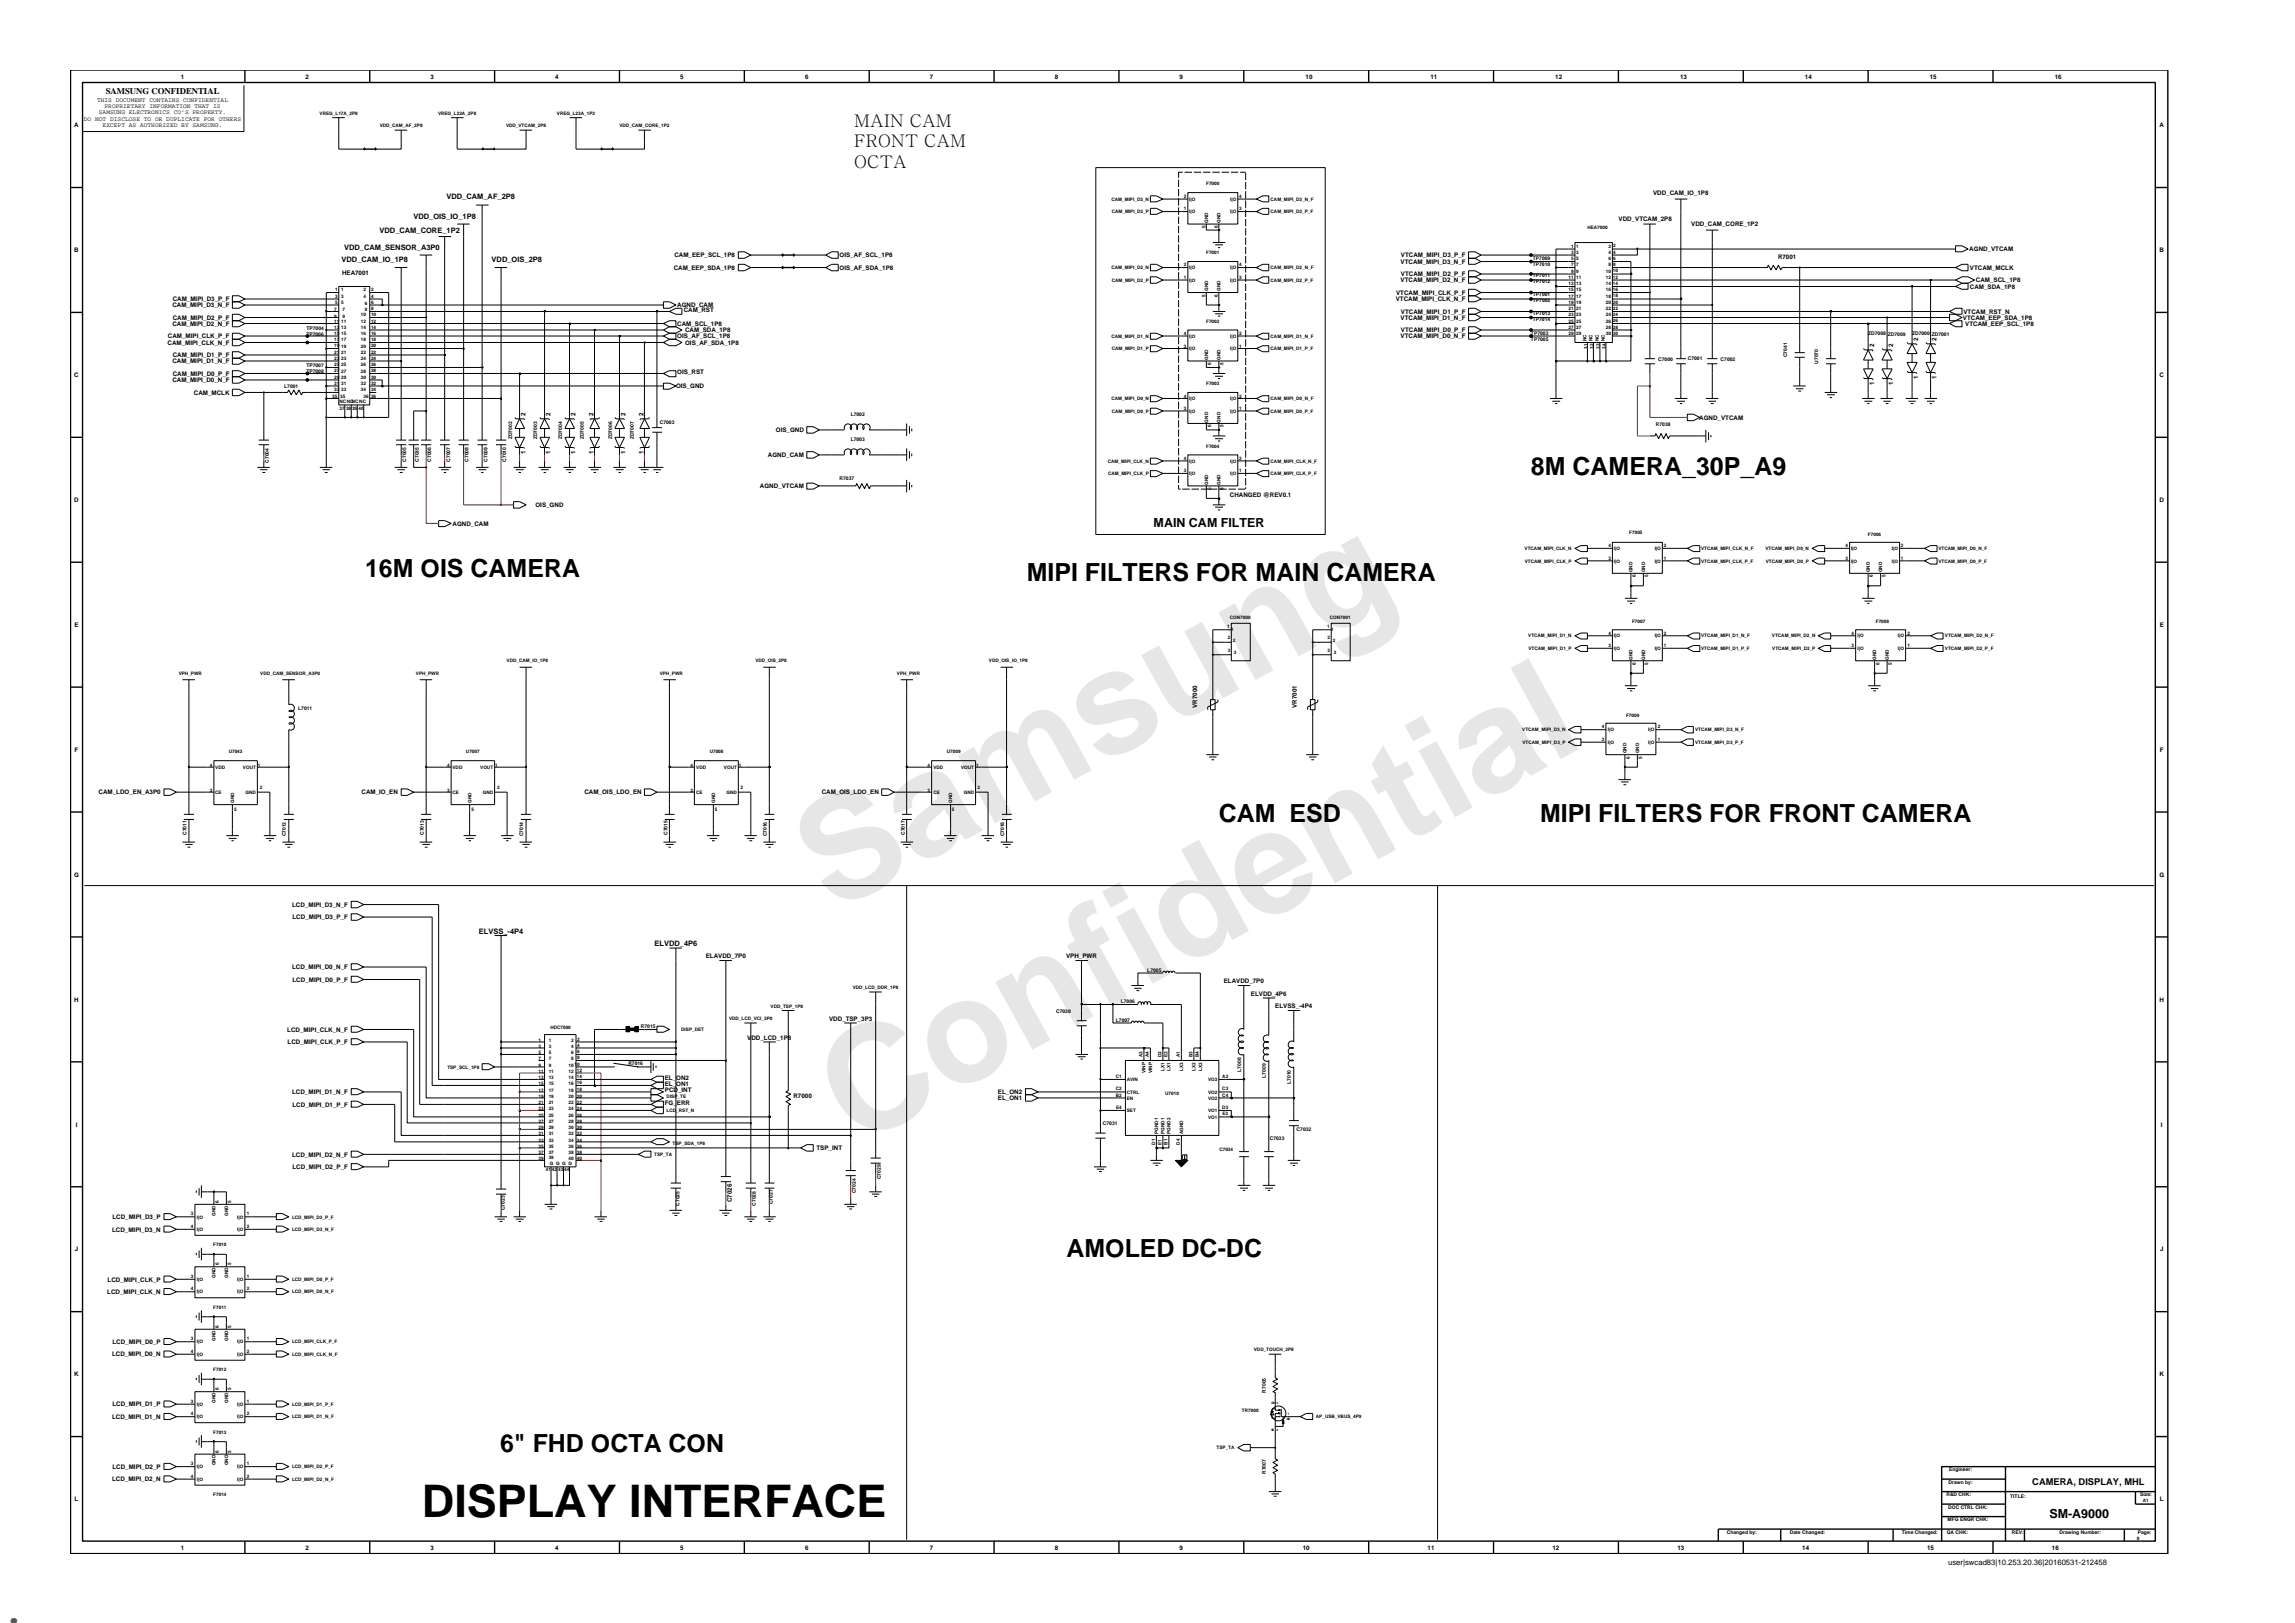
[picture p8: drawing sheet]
<svg xmlns="http://www.w3.org/2000/svg" width="420mm" height="297mm" viewBox="0 0 420 297" stroke-linecap="round" stroke-linejoin="round" font-family="sans-serif">
<defs><g id="words">
<g font-size="26.5" fill="#e6e6e6">
<text x="152.3" y="167.1" transform="rotate(-29 152.3 167.1)">Samsung</text>
<text x="156.6" y="209.9" transform="rotate(-29 156.6 209.9)">Confidential</text>
</g>
<text font-size="8.5" fill="#00f" x="0" y="297">.</text>
<text font-size="8.2" x="77.2" y="277.7">DISPLAY INTERFACE</text>
<g font-size="4.6">
<text x="280.3" y="87">8M CAMERA_30P_A9</text>
<text x="66.8" y="105.5">16M OIS CAMERA</text>
<text x="188" y="106.3">MIPI FILTERS FOR MAIN CAMERA</text>
<text x="223.1" y="150.4">CAM ESD</text>
<text x="281.9" y="150.4">MIPI FILTERS FOR FRONT CAMERA</text>
<text x="195.2" y="230">AMOLED DC-DC</text>
<text x="91.5" y="265.8">6&quot; FHD OCTA CON</text>
</g>
<g font-size="3.2">
<text x="156.4" y="23.2">MAIN CAM</text>
<text x="156.4" y="27">FRONT CAM</text>
<text x="156.4" y="30.8">OCTA</text>
</g>
<g font-size="2.3">
<text x="211.2" y="96.4">MAIN CAM FILTER</text>
<text x="375.2" y="277.8">SM-A9000</text>
</g>
<text font-size="1.7" x="372.1" y="271.8">CAMERA, DISPLAY, MHL</text>
<text font-size="1.6" x="19.3" y="17.2">SAMSUNG CONFIDENTIAL</text>
<g font-size="1.4">
<text x="75.7" y="40.1">VDD_OIS_IO_1P8</text>
<text x="81.7" y="36.3">VDD_CAM_AF_2P8</text>
<text x="63" y="45.7">VDD_CAM_SENSOR_A3P0</text>
<text x="69.5" y="42.6">VDD_CAM_CORE_1P2</text>
<text x="62.5" y="48">VDD_CAM_IO_1P8</text>
<text x="90" y="48">VDD_OIS_2P8</text>
<text x="87.7" y="170.9">ELVSS_-4P4</text>
<text x="119.8" y="173.2">ELVDD_4P6</text>
<text x="356.7" y="286.5">user|swcad83|10.253.20.36|20160531-212458</text>
</g>
<g font-size="1.1">
<text x="33.1" y="14.4">1</text>
<text x="55.9" y="14.4">2</text>
<text x="78.8" y="14.4">3</text>
<text x="101.7" y="14.4">4</text>
<text x="124.5" y="14.4">5</text>
<text x="147.4" y="14.4">6</text>
<text x="170.2" y="14.4">7</text>
<text x="193.1" y="14.4">8</text>
<text x="216" y="14.4">9</text>
<text x="239" y="14.4">10</text>
<text x="261.9" y="14.4">11</text>
<text x="284.7" y="14.4">12</text>
<text x="307.6" y="14.4">13</text>
<text x="330.5" y="14.4">14</text>
<text x="353.3" y="14.4">15</text>
<text x="376.2" y="14.4">16</text>
<text x="13.6" y="23.3">A</text>
<text x="15.4" y="22.1">DO NOT DISCLOSE TO OR DUPLICATE FOR OTHERS</text>
<text x="17.8" y="18.6">THIS DOCUMENT CONTAINS CONFIDENTIAL</text>
<text x="18.1" y="20.9">SAMSUNG ELECTRONICS CO’S PROPERTY.</text>
<text x="18.8" y="23.2">EXCEPT AS AUTHORIZED BY SAMSUNG.</text>
<text x="19.1" y="19.8">PROPRIETARY INFORMATION THAT IS</text>
<text x="395.4" y="23.3">A</text>
<text x="302.6" y="35.7">VDD_CAM_IO_1P8</text>
<text x="296.3" y="40.5">VDD_VTCAM_2P8</text>
<text x="309.6" y="41.4">VDD_CAM_CORE_1P2</text>
<text x="13.6" y="46.2">B</text>
<text x="123.5" y="47.1">CAM_EEP_SCL_1P8</text>
<text x="153.7" y="47.1">OIS_AF_SCL_1P8</text>
<text x="256.5" y="47.1">VTCAM_MIPI_D3_P_F</text>
<text x="325.5" y="47.3">R7001</text>
<text x="360.5" y="46">AGND_VTCAM</text>
<text x="395.4" y="46.2">B</text>
<text x="62.6" y="50.4">HEA7001</text>
<text x="123.3" y="49.4">CAM_EEP_SDA_1P8</text>
<text x="153.7" y="49.4">OIS_AF_SDA_1P8</text>
<text x="255.6" y="54">VTCAM_MIPI_CLK_P_F</text>
<text x="256.4" y="51.7">VTCAM_MIPI_D2_N_F</text>
<text x="256.4" y="48.3">VTCAM_MIPI_D3_N_F</text>
<text x="256.5" y="50.6">VTCAM_MIPI_D2_P_F</text>
<text x="360.6" y="52.9">CAM_SDA_1P8</text>
<text x="360.6" y="49.4">VTCAM_MCLK</text>
<text x="361.7" y="51.7">CAM_SCL_1P8</text>
<text x="31.6" y="56.2">CAM_MIPI_D3_N_F</text>
<text x="31.6" y="59.6">CAM_MIPI_D2_N_F</text>
<text x="31.6" y="55.1">CAM_MIPI_D3_P_F</text>
<text x="31.6" y="58.5">CAM_MIPI_D2_P_F</text>
<text x="124" y="59.6">CAM_SCL_1P8</text>
<text x="124" y="56.2">AGND_CAM</text>
<text x="125.2" y="57.1">CAM_RST</text>
<text x="255.5" y="55.1">VTCAM_MIPI_CLK_N_F</text>
<text x="256.4" y="58.5">VTCAM_MIPI_D1_N_F</text>
<text x="256.5" y="57.4">VTCAM_MIPI_D1_P_F</text>
<text x="359.4" y="58.5">VTCAM_EEP_SDA_1P8</text>
<text x="359.4" y="57.4">VTCAM_RST_N</text>
<text x="359.8" y="59.6">VTCAM_EEP_SCL_1P8</text>
<text x="30.7" y="63.1">CAM_MIPI_CLK_N_F</text>
<text x="30.7" y="61.9">CAM_MIPI_CLK_P_F</text>
<text x="31.6" y="65.4">CAM_MIPI_D1_P_F</text>
<text x="124" y="61.9">OIS_AF_SCL_1P8</text>
<text x="125.4" y="63.1">OIS_AF_SDA_1P8</text>
<text x="125.4" y="60.8">CAM_SDA_1P8</text>
<text x="256.4" y="61.9">VTCAM_MIPI_D0_N_F</text>
<text x="256.5" y="60.8">VTCAM_MIPI_D0_P_F</text>
<text x="343.1" y="63.6" transform="rotate(-90 343.1 63.6)">2</text>
<text x="346.6" y="63.6" transform="rotate(-90 346.6 63.6)">2</text>
<text x="351.1" y="62.4" transform="rotate(-90 351.1 62.4)">2</text>
<text x="354.5" y="62.4" transform="rotate(-90 354.5 62.4)">2</text>
<text x="13.6" y="69">C</text>
<text x="31.6" y="66.5">CAM_MIPI_D1_N_F</text>
<text x="31.6" y="70">CAM_MIPI_D0_N_F</text>
<text x="31.6" y="68.8">CAM_MIPI_D0_P_F</text>
<text x="123.8" y="71.1">OIS_GND</text>
<text x="124" y="68.5">OIS_RST</text>
<text x="343.1" y="70.5" transform="rotate(-90 343.1 70.5)">1</text>
<text x="346.6" y="70.5" transform="rotate(-90 346.6 70.5)">1</text>
<text x="351.1" y="69.3" transform="rotate(-90 351.1 69.3)">1</text>
<text x="354.5" y="69.3" transform="rotate(-90 354.5 69.3)">1</text>
<text x="395.4" y="69">C</text>
<text x="35.5" y="72.2">CAM_MCLK</text>
<text x="96.2" y="76.1" transform="rotate(-90 96.2 76.1)">2</text>
<text x="100.8" y="76.1" transform="rotate(-90 100.8 76.1)">2</text>
<text x="105.4" y="76.1" transform="rotate(-90 105.4 76.1)">2</text>
<text x="108.7" y="76.1" transform="rotate(-90 108.7 76.1)">2</text>
<text x="114.5" y="76.1" transform="rotate(-90 114.5 76.1)">2</text>
<text x="117.8" y="76.1" transform="rotate(-90 117.8 76.1)">2</text>
<text x="311.1" y="76.8">AGND_VTCAM</text>
<text x="96.2" y="83" transform="rotate(-90 96.2 83)">1</text>
<text x="100.8" y="83" transform="rotate(-90 100.8 83)">1</text>
<text x="105.4" y="83" transform="rotate(-90 105.4 83)">1</text>
<text x="108.7" y="83" transform="rotate(-90 108.7 83)">1</text>
<text x="114.5" y="83" transform="rotate(-90 114.5 83)">1</text>
<text x="117.8" y="83" transform="rotate(-90 117.8 83)">1</text>
<text x="140.6" y="83.7">AGND_CAM</text>
<text x="142" y="79.1">OIS_GND</text>
<text x="139.1" y="89.3">AGND_VTCAM</text>
<text x="13.6" y="91.9">D</text>
<text x="98" y="92.8">OIS_GND</text>
<text x="225.2" y="91">CHANGED @REV0.1</text>
<text x="395.4" y="91.9">D</text>
<text x="82.8" y="96.2">AGND_CAM</text>
<text x="13.6" y="114.7">E</text>
<text x="395.4" y="114.7">E</text>
<text x="219.2" y="129.6" transform="rotate(-90 219.2 129.6)">VR7000</text>
<text x="237.4" y="129.6" transform="rotate(-90 237.4 129.6)">VR7001</text>
<text x="13.7" y="137.6">F</text>
<text x="395.4" y="137.6">F</text>
<text x="18.1" y="145.4">CAM_LDO_EN_A3P0</text>
<text x="66.2" y="145.4">CAM_IO_EN</text>
<text x="107" y="145.4">CAM_OIS_LDO_EN</text>
<text x="150.4" y="145.4">CAM_OIS_LDO_EN</text>
<text x="13.6" y="160.5">G</text>
<text x="395.3" y="160.5">G</text>
<text x="53.5" y="166">LCD_MIPI_D3_N_F</text>
<text x="53.6" y="168.3">LCD_MIPI_D3_P_F</text>
<text x="53.5" y="177.4">LCD_MIPI_D0_N_F</text>
<text x="53.6" y="179.7">LCD_MIPI_D0_P_F</text>
<text x="129.2" y="175.4">ELAVDD_7P0</text>
<text x="195.2" y="175.4">VPH_PWR</text>
<text x="224" y="179.9">ELAVDD_7P0</text>
<text x="13.6" y="183.3">H</text>
<text x="229" y="182.2">ELVDD_4P6</text>
<text x="233.5" y="184.5">ELVSS_-4P4</text>
<text x="395.4" y="183.3">H</text>
<text x="52.6" y="188.8">LCD_MIPI_CLK_N_F</text>
<text x="52.7" y="191.1">LCD_MIPI_CLK_P_F</text>
<text x="136.8" y="190.3">VDD_LCD_1P8</text>
<text x="151.8" y="186.8">VDD_TSP_3P3</text>
<text x="121.7" y="197.6">EL_ON2</text>
<text x="53.5" y="200.3">LCD_MIPI_D1_N_F</text>
<text x="53.6" y="202.5">LCD_MIPI_D1_P_F</text>
<text x="121.7" y="198.8">EL_ON1</text>
<text x="121.7" y="202.2">FG_ERR</text>
<text x="121.7" y="199.9">PCD_INT</text>
<text x="145.3" y="200.9">R7000</text>
<text x="182.7" y="201.4">EL_ON1</text>
<text x="182.7" y="200.3">EL_ON2</text>
<text x="13.9" y="206.2">I</text>
<text x="395.6" y="206.2">I</text>
<text x="53.5" y="211.7">LCD_MIPI_D2_N_F</text>
<text x="53.6" y="214">LCD_MIPI_D2_P_F</text>
<text x="149.5" y="210.5">TSP_INT</text>
<text x="134" y="220.1" transform="rotate(-90 134 220.1)">C7026</text>
<text x="20.5" y="225.4">LCD_MIPI_D3_N</text>
<text x="20.6" y="223.1">LCD_MIPI_D3_P</text>
<text x="13.7" y="229">J</text>
<text x="395.5" y="229">J</text>
<text x="19.6" y="236.8">LCD_MIPI_CLK_N</text>
<text x="19.7" y="234.5">LCD_MIPI_CLK_P</text>
<text x="20.6" y="246">LCD_MIPI_D0_P</text>
<text x="13.6" y="251.9">K</text>
<text x="20.5" y="248.3">LCD_MIPI_D0_N</text>
<text x="395.4" y="251.9">K</text>
<text x="20.6" y="257.4">LCD_MIPI_D1_P</text>
<text x="20.5" y="259.7">LCD_MIPI_D1_N</text>
<text x="20.6" y="268.8">LCD_MIPI_D2_P</text>
<text x="13.7" y="274.8">L</text>
<text x="20.5" y="271.1">LCD_MIPI_D2_N</text>
<text x="395.4" y="274.8">L</text>
<text x="33.1" y="283.7">1</text>
<text x="55.9" y="283.7">2</text>
<text x="78.8" y="283.7">3</text>
<text x="101.7" y="283.7">4</text>
<text x="124.5" y="283.7">5</text>
<text x="147.4" y="283.7">6</text>
<text x="170.2" y="283.7">7</text>
<text x="193.1" y="283.7">8</text>
<text x="216" y="283.7">9</text>
<text x="238.5" y="283.7">10</text>
<text x="261.4" y="283.7">11</text>
<text x="284.2" y="283.7">12</text>
<text x="307.1" y="283.7">13</text>
<text x="329.9" y="283.7">14</text>
<text x="352.8" y="283.7">15</text>
<text x="375.7" y="283.7">16</text>
</g>
<g font-size=".9">
<text x="58.5" y="21">VREG_L17A_2P8</text>
<text x="69.5" y="23.3">VDD_CAM_AF_2P8</text>
<text x="80.2" y="21">VREG_L22A_2P8</text>
<text x="92.6" y="23.3">VDD_VTCAM_2P8</text>
<text x="102" y="21">VREG_L23A_1P2</text>
<text x="113.4" y="23.3">VDD_CAM_CORE_1P2</text>
<text x="220.8" y="33.9">F7000</text>
<text x="203.5" y="36.7">CAM_MIPI_D3_N</text>
<text x="203.5" y="39">CAM_MIPI_D3_P</text>
<text x="216.7" y="38.5">1</text>
<text x="216.7" y="36.2">2</text>
<text x="217.7" y="39">I|O</text>
<text x="217.7" y="36.7">I|O</text>
<text x="220.7" y="41.7" transform="rotate(-90 220.7 41.7)">5</text>
<text x="221.2" y="40.8" transform="rotate(-90 221.2 40.8)">GND</text>
<text x="223" y="41.7" transform="rotate(-90 223 41.7)">6</text>
<text x="223.5" y="40.8" transform="rotate(-90 223.5 40.8)">GND</text>
<text x="225.2" y="39">I|O</text>
<text x="225.2" y="36.7">I|O</text>
<text x="226.9" y="38.5">3</text>
<text x="226.9" y="36.2">4</text>
<text x="232.6" y="39">CAM_MIPI_D3_P_F</text>
<text x="232.6" y="36.7">CAM_MIPI_D3_N_F</text>
<text x="290.6" y="41.9">HEA7000</text>
<text x="220.8" y="46.4">F7001</text>
<text x="280.6" y="47.6">TP7009</text>
<text x="287.7" y="47.6">5</text>
<text x="287.7" y="45.3">1</text>
<text x="287.7" y="46.4">3 3</text>
<text x="288.6" y="47.6">5</text>
<text x="288.6" y="45.3">1</text>
<text x="294.5" y="46.4">4 4</text>
<text x="294.5" y="45.3">2</text>
<text x="294.5" y="47.6">6</text>
<text x="295.3" y="45.2">2</text>
<text x="295.3" y="47.5">6</text>
<text x="61.3" y="53.3">1</text>
<text x="62.4" y="53.3">1</text>
<text x="66.5" y="53.3">2</text>
<text x="68" y="53.3">2</text>
<text x="203.5" y="49.3">CAM_MIPI_D2_N</text>
<text x="203.5" y="51.6">CAM_MIPI_D2_P</text>
<text x="216.7" y="51">1</text>
<text x="216.7" y="48.7">2</text>
<text x="217.7" y="51.6">I|O</text>
<text x="217.7" y="49.3">I|O</text>
<text x="221.2" y="53.3" transform="rotate(-90 221.2 53.3)">GND</text>
<text x="223.5" y="53.3" transform="rotate(-90 223.5 53.3)">GND</text>
<text x="225.2" y="51.6">I|O</text>
<text x="225.2" y="49.3">I|O</text>
<text x="226.9" y="51">3</text>
<text x="226.9" y="48.7">4</text>
<text x="232.6" y="51.6">CAM_MIPI_D2_P_F</text>
<text x="232.6" y="49.3">CAM_MIPI_D2_N_F</text>
<text x="280.6" y="48.7">TP7010</text>
<text x="280.6" y="50.7">TP7011</text>
<text x="280.6" y="51.8">TP7012</text>
<text x="287.1" y="53.3">15 15</text>
<text x="287.1" y="51">11 11</text>
<text x="287.1" y="52.2">13</text>
<text x="287.6" y="49.9">9</text>
<text x="287.7" y="48.7">7 7</text>
<text x="288.6" y="49.9">9</text>
<text x="288.6" y="52.2">13</text>
<text x="294" y="52.2">14</text>
<text x="294" y="53.3">16 16</text>
<text x="294" y="49.9">10</text>
<text x="294" y="51">12 12</text>
<text x="294.5" y="48.7">8 8</text>
<text x="295.3" y="49.8">10</text>
<text x="295.3" y="52.1">14</text>
<text x="61.2" y="59">11 11</text>
<text x="61.2" y="57">7</text>
<text x="61.2" y="58.1">9</text>
<text x="61.3" y="54.5">3</text>
<text x="61.3" y="55.6">5</text>
<text x="62.4" y="54.5">3</text>
<text x="62.4" y="55.6">5</text>
<text x="62.7" y="57">7</text>
<text x="62.7" y="58.1">9</text>
<text x="66.1" y="57.9">10</text>
<text x="66.1" y="59">12</text>
<text x="66.5" y="54.5">4</text>
<text x="66.8" y="57">8</text>
<text x="66.8" y="55.8">6</text>
<text x="67.9" y="57.9">10</text>
<text x="67.9" y="59">12</text>
<text x="68" y="55.6">6</text>
<text x="68" y="56.8">8</text>
<text x="68" y="54.5">4</text>
<text x="220.7" y="54.3" transform="rotate(-90 220.7 54.3)">5</text>
<text x="220.8" y="59">F7002</text>
<text x="223" y="54.3" transform="rotate(-90 223 54.3)">6</text>
<text x="280.6" y="58.7">TP7014</text>
<text x="280.6" y="55.3">TP7002</text>
<text x="280.6" y="54.1">TP7001</text>
<text x="280.6" y="57.6">TP7013</text>
<text x="287.1" y="55.6">19 19</text>
<text x="287.1" y="54.5">17</text>
<text x="287.1" y="57.9">23 23</text>
<text x="287.1" y="59">25 25</text>
<text x="287.1" y="56.8">21</text>
<text x="288.6" y="54.5">17</text>
<text x="288.6" y="56.8">21</text>
<text x="294" y="59">26</text>
<text x="294" y="54.5">18</text>
<text x="294" y="55.6">20 20</text>
<text x="294" y="56.8">22</text>
<text x="294" y="57.9">24 24</text>
<text x="295.3" y="59">26</text>
<text x="295.3" y="54.4">18</text>
<text x="295.3" y="56.7">22</text>
<text x="56.1" y="61.4">TP7006</text>
<text x="56.1" y="60.3">TP7004</text>
<text x="61.2" y="65.8">23</text>
<text x="61.2" y="60.1">13 13</text>
<text x="61.2" y="61.2">15</text>
<text x="61.2" y="62.4">17 17</text>
<text x="61.2" y="64.7">21</text>
<text x="61.2" y="63.5">19</text>
<text x="62.4" y="64.7">21</text>
<text x="62.4" y="65.9">23</text>
<text x="62.4" y="61.3">15</text>
<text x="62.4" y="63.6">19</text>
<text x="66.1" y="60.1">14</text>
<text x="66.1" y="64.7">22</text>
<text x="66.1" y="61.3">16</text>
<text x="66.1" y="63.6">20</text>
<text x="66.1" y="62.4">18</text>
<text x="66.1" y="65.9">24</text>
<text x="67.9" y="60.1">14</text>
<text x="67.9" y="64.7">22</text>
<text x="67.9" y="65.8">24</text>
<text x="67.9" y="61.2">16</text>
<text x="67.9" y="63.5">20</text>
<text x="67.9" y="62.4">18</text>
<text x="203.5" y="61.8">CAM_MIPI_D1_N</text>
<text x="203.5" y="64.1">CAM_MIPI_D1_P</text>
<text x="216.7" y="63.6">3</text>
<text x="216.7" y="61.3">4</text>
<text x="217.7" y="64.1">I|O</text>
<text x="217.7" y="61.8">I|O</text>
<text x="221.2" y="65.9" transform="rotate(-90 221.2 65.9)">GND</text>
<text x="223.5" y="65.9" transform="rotate(-90 223.5 65.9)">GND</text>
<text x="225.2" y="61.8">I|O</text>
<text x="225.2" y="64.1">I|O</text>
<text x="226.9" y="61.3">2</text>
<text x="226.9" y="63.6">1</text>
<text x="232.6" y="64.1">CAM_MIPI_D1_P_F</text>
<text x="232.6" y="61.8">CAM_MIPI_D1_N_F</text>
<text x="280.3" y="61.3">TP7003</text>
<text x="280.3" y="62.4">TP7005</text>
<text x="287.1" y="61.2">29</text>
<text x="287.1" y="60.1">27</text>
<text x="288.6" y="61.3">29</text>
<text x="288.6" y="60.1">27</text>
<text x="290.4" y="62.4" transform="rotate(-90 290.4 62.4)">NC</text>
<text x="290.6" y="63.8" transform="rotate(-90 290.6 63.8)">31</text>
<text x="291.5" y="62.4" transform="rotate(-90 291.5 62.4)">NC</text>
<text x="291.7" y="63.8" transform="rotate(-90 291.7 63.8)">32</text>
<text x="292.7" y="62.4" transform="rotate(-90 292.7 62.4)">NC</text>
<text x="292.9" y="63.8" transform="rotate(-90 292.9 63.8)">33</text>
<text x="293.8" y="62.4" transform="rotate(-90 293.8 62.4)">NC</text>
<text x="294" y="61.3">30</text>
<text x="294" y="60.1">28 28</text>
<text x="294" y="63.8" transform="rotate(-90 294 63.8)">34</text>
<text x="295.3" y="61.2">30</text>
<text x="309" y="65.9">C7001</text>
<text x="327.2" y="65.4" transform="rotate(-90 327.2 65.4)">C7041</text>
<text x="342" y="61.3">ZD7008</text>
<text x="345.6" y="61.5">ZD7009</text>
<text x="350.1" y="61.3">ZD7000</text>
<text x="353.7" y="61.5">ZD7001</text>
<text x="52" y="71">L7001</text>
<text x="56.1" y="68.3">TP7008</text>
<text x="56.1" y="67.2">TP7007</text>
<text x="61.2" y="68.1">27</text>
<text x="61.2" y="69.3">29 29</text>
<text x="61.2" y="67">25</text>
<text x="61.2" y="70.4">31</text>
<text x="61.2" y="71.6">33</text>
<text x="62.4" y="70.5">31</text>
<text x="62.4" y="67">25</text>
<text x="62.4" y="68.2">27</text>
<text x="62.4" y="71.6">33</text>
<text x="66.1" y="69.3">30</text>
<text x="66.1" y="68.2">28</text>
<text x="66.1" y="67">26</text>
<text x="66.1" y="70.5">32</text>
<text x="66.1" y="71.6">34</text>
<text x="67.9" y="69.3">30</text>
<text x="67.9" y="68.1">28</text>
<text x="67.9" y="67">26</text>
<text x="67.9" y="70.4">32</text>
<text x="67.9" y="71.6">34</text>
<text x="220.8" y="70.5">F7003</text>
<text x="221.7" y="66.8" transform="rotate(-90 221.7 66.8)">6</text>
<text x="224" y="66.8" transform="rotate(-90 224 66.8)">5</text>
<text x="303.6" y="66.1">C7000</text>
<text x="315" y="66.1">C7002</text>
<text x="332.9" y="66.6" transform="rotate(-90 332.9 66.6)">U7070</text>
<text x="60.8" y="72.9">35</text>
<text x="62.1" y="73.7">NCNCNCNC</text>
<text x="62.2" y="75">37 38</text>
<text x="62.3" y="72.8">35</text>
<text x="64.5" y="75">39</text>
<text x="65.6" y="75">40</text>
<text x="66.6" y="72.8">36</text>
<text x="67.9" y="72.9">36</text>
<text x="120.8" y="77.7">C7003</text>
<text x="155.7" y="76.1">L7002</text>
<text x="203.5" y="73.2">CAM_MIPI_D0_N</text>
<text x="203.5" y="75.5">CAM_MIPI_D0_P</text>
<text x="216.7" y="75">3</text>
<text x="216.7" y="72.8">4</text>
<text x="217.7" y="75.5">I|O</text>
<text x="217.7" y="73.2">I|O</text>
<text x="221.2" y="77.3" transform="rotate(-90 221.2 77.3)">GND</text>
<text x="223.5" y="77.3" transform="rotate(-90 223.5 77.3)">GND</text>
<text x="225.2" y="75.5">I|O</text>
<text x="225.2" y="73.2">I|O</text>
<text x="226.9" y="75">1</text>
<text x="226.9" y="72.8">2</text>
<text x="232.6" y="75.5">CAM_MIPI_D0_P_F</text>
<text x="232.6" y="73.2">CAM_MIPI_D0_N_F</text>
<text x="93.8" y="80.4" transform="rotate(-90 93.8 80.4)">ZD7002</text>
<text x="98.3" y="80.4" transform="rotate(-90 98.3 80.4)">ZD7003</text>
<text x="102.9" y="80.4" transform="rotate(-90 102.9 80.4)">ZD7004</text>
<text x="106.9" y="80.4" transform="rotate(-90 106.9 80.4)">ZD7005</text>
<text x="112" y="80.4" transform="rotate(-90 112 80.4)">ZD7006</text>
<text x="116" y="80.4" transform="rotate(-90 116 80.4)">ZD7007</text>
<text x="155.7" y="80.7">L7003</text>
<text x="220.8" y="81.9">F7004</text>
<text x="221.7" y="78.2" transform="rotate(-90 221.7 78.2)">6</text>
<text x="224" y="78.2" transform="rotate(-90 224 78.2)">5</text>
<text x="303.1" y="78">R7038</text>
<text x="49.2" y="84.7" transform="rotate(-90 49.2 84.7)">C7004</text>
<text x="74.4" y="84.5" transform="rotate(-90 74.4 84.5)">C7005</text>
<text x="76.7" y="84.5" transform="rotate(-90 76.7 84.5)">C7035</text>
<text x="78.9" y="84.5" transform="rotate(-90 78.9 84.5)">C7006</text>
<text x="82.4" y="84.5" transform="rotate(-90 82.4 84.5)">C7007</text>
<text x="85.8" y="84.5" transform="rotate(-90 85.8 84.5)">C7008</text>
<text x="89.3" y="84.5" transform="rotate(-90 89.3 84.5)">C7009</text>
<text x="92.7" y="84.5" transform="rotate(-90 92.7 84.5)">C7010</text>
<text x="153.7" y="87.8">R7037</text>
<text x="202.8" y="84.7">CAM_MIPI_CLK_N</text>
<text x="202.9" y="87">CAM_MIPI_CLK_P</text>
<text x="216.7" y="84.2">4</text>
<text x="216.7" y="86.5">3</text>
<text x="217.7" y="84.7">I|O</text>
<text x="217.7" y="87">I|O</text>
<text x="221.2" y="88.8" transform="rotate(-90 221.2 88.8)">GND</text>
<text x="221.7" y="89.7" transform="rotate(-90 221.7 89.7)">6</text>
<text x="223.5" y="88.8" transform="rotate(-90 223.5 88.8)">GND</text>
<text x="224" y="89.7" transform="rotate(-90 224 89.7)">5</text>
<text x="225.2" y="87">I|O</text>
<text x="225.2" y="84.7">I|O</text>
<text x="226.9" y="86.5">1</text>
<text x="226.9" y="84.2">2</text>
<text x="232.6" y="87">CAM_MIPI_CLK_P_F</text>
<text x="232.6" y="84.7">CAM_MIPI_CLK_N_F</text>
<text x="279.1" y="100.7">VTCAM_MIPI_CLK_N</text>
<text x="294.5" y="100.2">4</text>
<text x="295.4" y="100.7">I|O</text>
<text x="298.3" y="97.8">F7005</text>
<text x="302.9" y="100.7">I|O</text>
<text x="304.6" y="100.2">2</text>
<text x="311.4" y="100.7">VTCAM_MIPI_CLK_N_F</text>
<text x="323.2" y="100.7">VTCAM_MIPI_D0_N</text>
<text x="337.9" y="100.2">4</text>
<text x="338.9" y="100.7">I|O</text>
<text x="342" y="98.1">F7006</text>
<text x="346.4" y="100.7">I|O</text>
<text x="348" y="100.2">2</text>
<text x="354.9" y="100.7">VTCAM_MIPI_D0_N_F</text>
<text x="279.2" y="103">VTCAM_MIPI_CLK_P</text>
<text x="294.5" y="102.4">3</text>
<text x="295.4" y="103">I|O</text>
<text x="298.9" y="104.8" transform="rotate(-90 298.9 104.8)">GND</text>
<text x="299.5" y="105.7" transform="rotate(-90 299.5 105.7)">6</text>
<text x="301.2" y="104.8" transform="rotate(-90 301.2 104.8)">GND</text>
<text x="301.7" y="105.7" transform="rotate(-90 301.7 105.7)">5</text>
<text x="302.9" y="103">I|O</text>
<text x="304.6" y="102.4">1</text>
<text x="311.4" y="103">VTCAM_MIPI_CLK_P_F</text>
<text x="323.3" y="103">VTCAM_MIPI_D0_P</text>
<text x="337.9" y="102.4">3</text>
<text x="338.9" y="103">I|O</text>
<text x="342.3" y="104.8" transform="rotate(-90 342.3 104.8)">GND</text>
<text x="342.9" y="105.7" transform="rotate(-90 342.9 105.7)">6</text>
<text x="344.6" y="104.8" transform="rotate(-90 344.6 104.8)">GND</text>
<text x="345.2" y="105.7" transform="rotate(-90 345.2 105.7)">5</text>
<text x="346.4" y="103">I|O</text>
<text x="348" y="102.4">1</text>
<text x="354.9" y="103">VTCAM_MIPI_D0_P_F</text>
<text x="225.2" y="113.2">CON7000</text>
<text x="243.5" y="113.2">CON7001</text>
<text x="224.7" y="114.9">1</text>
<text x="224.8" y="117">2</text>
<text x="224.8" y="119.3">3</text>
<text x="225.4" y="115.6">1</text>
<text x="225.7" y="117.5">2</text>
<text x="225.9" y="119.8">3</text>
<text x="243" y="114.9">1</text>
<text x="243.1" y="117">2</text>
<text x="243.1" y="119.3">3</text>
<text x="243.7" y="115.6">1</text>
<text x="244" y="117.5">2</text>
<text x="244.2" y="119.8">3</text>
<text x="279.8" y="116.7">VTCAM_MIPI_D1_N</text>
<text x="279.8" y="119">VTCAM_MIPI_D1_P</text>
<text x="294.5" y="116.2">4</text>
<text x="294.5" y="118.5">3</text>
<text x="295.4" y="116.7">I|O</text>
<text x="295.4" y="119">I|O</text>
<text x="298.8" y="114.1">F7007</text>
<text x="302.9" y="119">I|O</text>
<text x="302.9" y="116.7">I|O</text>
<text x="304.6" y="118.5">1</text>
<text x="304.6" y="116.2">2</text>
<text x="311.4" y="116.7">VTCAM_MIPI_D1_N_F</text>
<text x="311.4" y="119">VTCAM_MIPI_D1_P_F</text>
<text x="324.4" y="116.7">VTCAM_MIPI_D2_N</text>
<text x="324.5" y="119">VTCAM_MIPI_D2_P</text>
<text x="339" y="118.5">3</text>
<text x="339" y="116.2">4</text>
<text x="340.1" y="119">I|O</text>
<text x="340.1" y="116.7">I|O</text>
<text x="343.4" y="114.1">F7008</text>
<text x="347.5" y="119">I|O</text>
<text x="347.5" y="116.7">I|O</text>
<text x="349.2" y="118.5">1</text>
<text x="349.2" y="116.2">2</text>
<text x="356.1" y="116.7">VTCAM_MIPI_D2_N_F</text>
<text x="356.1" y="119">VTCAM_MIPI_D2_P_F</text>
<text x="32.7" y="123.5">VPH_PWR</text>
<text x="47.7" y="123.5">VDD_CAM_SENSOR_A3P0</text>
<text x="76.2" y="123.5">VPH_PWR</text>
<text x="92.8" y="121.2">VDD_CAM_IO_1P8</text>
<text x="120.8" y="123.5">VPH_PWR</text>
<text x="138.3" y="121.2">VDD_OIS_2P8</text>
<text x="164.2" y="123.5">VPH_PWR</text>
<text x="181" y="121.2">VDD_OIS_IO_1P8</text>
<text x="298.9" y="120.8" transform="rotate(-90 298.9 120.8)">GND</text>
<text x="299.5" y="121.7" transform="rotate(-90 299.5 121.7)">6</text>
<text x="301.2" y="120.8" transform="rotate(-90 301.2 120.8)">GND</text>
<text x="301.7" y="121.7" transform="rotate(-90 301.7 121.7)">5</text>
<text x="343.5" y="120.8" transform="rotate(-90 343.5 120.8)">GND</text>
<text x="344.1" y="121.7" transform="rotate(-90 344.1 121.7)">6</text>
<text x="345.8" y="120.8" transform="rotate(-90 345.8 120.8)">GND</text>
<text x="346.4" y="121.7" transform="rotate(-90 346.4 121.7)">5</text>
<text x="54.6" y="129.9">L7011</text>
<text x="297.7" y="131.3">F7009</text>
<text x="41.9" y="137.8">U7043</text>
<text x="85.3" y="137.8">U7007</text>
<text x="129.9" y="137.8">U7008</text>
<text x="173.4" y="137.8">U7009</text>
<text x="278.7" y="133.9">VTCAM_MIPI_D3_N</text>
<text x="278.7" y="136.1">VTCAM_MIPI_D3_P</text>
<text x="293.3" y="135.6">3</text>
<text x="293.3" y="133.3">4</text>
<text x="294.3" y="133.9">I|O</text>
<text x="294.3" y="136.1">I|O</text>
<text x="297.8" y="137.9" transform="rotate(-90 297.8 137.9)">GND</text>
<text x="300.1" y="137.9" transform="rotate(-90 300.1 137.9)">GND</text>
<text x="301.7" y="136.1">I|O</text>
<text x="301.7" y="133.9">I|O</text>
<text x="303.5" y="135.6">1</text>
<text x="303.5" y="133.3">2</text>
<text x="310.3" y="133.9">VTCAM_MIPI_D3_N_F</text>
<text x="310.3" y="136.1">VTCAM_MIPI_D3_P_F</text>
<text x="38.4" y="140.4">4</text>
<text x="39.4" y="140.7">VDD</text>
<text x="44.5" y="140.7">VOUT</text>
<text x="47.2" y="140.4">1</text>
<text x="81.9" y="140.4">4</text>
<text x="82.8" y="140.7">VDD</text>
<text x="87.9" y="140.7">VOUT</text>
<text x="90.7" y="140.4">1</text>
<text x="126.4" y="140.4">4</text>
<text x="127.5" y="140.7">VDD</text>
<text x="132.5" y="140.7">VOUT</text>
<text x="135.3" y="140.4">1</text>
<text x="169.8" y="140.4">4</text>
<text x="170.9" y="140.7">VDD</text>
<text x="176" y="140.7">VOUT</text>
<text x="178.7" y="140.4">1</text>
<text x="298.4" y="138.9" transform="rotate(-90 298.4 138.9)">6</text>
<text x="300.6" y="138.9" transform="rotate(-90 300.6 138.9)">5</text>
<text x="38.4" y="145">3</text>
<text x="39.4" y="145.3">CE</text>
<text x="42.9" y="146.9" transform="rotate(-90 42.9 146.9)">GND</text>
<text x="42.9" y="148.4">5</text>
<text x="45" y="145.3">GND</text>
<text x="47.6" y="144.4">2</text>
<text x="81.9" y="145">3</text>
<text x="82.8" y="145.3">CE</text>
<text x="86.3" y="146.9" transform="rotate(-90 86.3 146.9)">GND</text>
<text x="86.3" y="148.4">5</text>
<text x="88.4" y="145.3">GND</text>
<text x="91" y="144.4">2</text>
<text x="126.4" y="145">3</text>
<text x="127.5" y="145.3">CE</text>
<text x="130.9" y="148.4">5</text>
<text x="130.9" y="146.9" transform="rotate(-90 130.9 146.9)">GND</text>
<text x="133" y="145.3">GND</text>
<text x="135.5" y="144.4">2</text>
<text x="169.8" y="145">3</text>
<text x="170.9" y="145.3">CE</text>
<text x="174.3" y="148.4">5</text>
<text x="174.3" y="146.9" transform="rotate(-90 174.3 146.9)">GND</text>
<text x="176.4" y="145.3">GND</text>
<text x="179" y="144.4">2</text>
<text x="34.2" y="152.8" transform="rotate(-90 34.2 152.8)">C7011</text>
<text x="52.4" y="153.1" transform="rotate(-90 52.4 153.1)">C7012</text>
<text x="77.6" y="152.8" transform="rotate(-90 77.6 152.8)">C7013</text>
<text x="95.8" y="153.1" transform="rotate(-90 95.8 153.1)">C7014</text>
<text x="122.2" y="152.8" transform="rotate(-90 122.2 152.8)">C7015</text>
<text x="140.4" y="153.1" transform="rotate(-90 140.4 153.1)">C7016</text>
<text x="165.6" y="152.8" transform="rotate(-90 165.6 152.8)">C7017</text>
<text x="183.8" y="153.1" transform="rotate(-90 183.8 153.1)">C7018</text>
<text x="210" y="177.8">L7005</text>
<text x="141.1" y="184.4">VDD_TSP_1P8</text>
<text x="156.1" y="181">VDD_LCD_DDR_1P8</text>
<text x="193.4" y="185.4">C7030</text>
<text x="205.2" y="183.5">L7006</text>
<text x="98.6" y="191.8">3</text>
<text x="98.6" y="190.7">1</text>
<text x="100.5" y="190.7">1</text>
<text x="100.5" y="191.8">3</text>
<text x="100.8" y="188.2">HDC7000</text>
<text x="104.6" y="191.8">4</text>
<text x="104.6" y="190.7">2</text>
<text x="105.7" y="191.6">4</text>
<text x="105.7" y="190.4">2</text>
<text x="117.3" y="188.1">R7015</text>
<text x="124.7" y="188.7">DISP_DET</text>
<text x="133.5" y="186.7">VDD_LCD_VCI_3P0</text>
<text x="204.3" y="187">L7007</text>
<text x="81.9" y="195.6">TSP_SCL_1P8</text>
<text x="98.6" y="197.6">13</text>
<text x="98.6" y="193">5</text>
<text x="98.6" y="194.1">7</text>
<text x="98.6" y="196.4">11</text>
<text x="98.6" y="195.3">9</text>
<text x="100.5" y="193">5</text>
<text x="100.5" y="197.6">13</text>
<text x="100.5" y="194.1">7</text>
<text x="100.5" y="196.4">11</text>
<text x="100.5" y="195.3">9</text>
<text x="104.1" y="195.3">10</text>
<text x="104.1" y="197.6">14</text>
<text x="104.1" y="196.4">12</text>
<text x="104.6" y="193">6</text>
<text x="104.6" y="194.1">8</text>
<text x="105.2" y="195">10</text>
<text x="105.6" y="196.1">12</text>
<text x="105.6" y="197.3">14</text>
<text x="105.7" y="192.7">6</text>
<text x="105.7" y="193.8">8</text>
<text x="115" y="194.9">R7016</text>
<text x="204.3" y="197.2">C1</text>
<text x="206.3" y="197.9">AVIN</text>
<text x="209.2" y="193.5" transform="rotate(-90 209.2 193.5)">A3</text>
<text x="209.7" y="196.4" transform="rotate(-90 209.7 196.4)">VINP</text>
<text x="210.4" y="193.5" transform="rotate(-90 210.4 193.5)">A4</text>
<text x="210.9" y="196.4" transform="rotate(-90 210.9 196.4)">VINP</text>
<text x="212.6" y="193.5" transform="rotate(-90 212.6 193.5)">D2</text>
<text x="213.2" y="196" transform="rotate(-90 213.2 196)">LX1</text>
<text x="213.7" y="193.5" transform="rotate(-90 213.7 193.5)">E2</text>
<text x="214.3" y="196" transform="rotate(-90 214.3 196)">LX1</text>
<text x="216" y="193.5" transform="rotate(-90 216 193.5)">A1</text>
<text x="216.6" y="196" transform="rotate(-90 216.6 196)">LX3</text>
<text x="218.3" y="193.5" transform="rotate(-90 218.3 193.5)">B3</text>
<text x="218.9" y="196" transform="rotate(-90 218.9 196)">LX2</text>
<text x="219.5" y="193.5" transform="rotate(-90 219.5 193.5)">B4</text>
<text x="220.1" y="196" transform="rotate(-90 220.1 196)">LX2</text>
<text x="221.2" y="197.9">VO3</text>
<text x="223.8" y="197.2">A2</text>
<text x="227.2" y="196.1" transform="rotate(-90 227.2 196.1)">L7008</text>
<text x="231.8" y="197.2" transform="rotate(-90 231.8 197.2)">L7009</text>
<text x="98.6" y="199.8">17</text>
<text x="98.6" y="200.9">19</text>
<text x="98.6" y="202.1">21</text>
<text x="98.6" y="203.2">23</text>
<text x="98.6" y="198.7">15</text>
<text x="100.5" y="203.2">23</text>
<text x="100.5" y="199.8">17</text>
<text x="100.5" y="200.9">19</text>
<text x="100.5" y="202.1">21</text>
<text x="100.5" y="198.7">15</text>
<text x="104.1" y="198.7">16</text>
<text x="104.1" y="199.8">18</text>
<text x="104.1" y="200.9">20 20</text>
<text x="104.1" y="203.2">24 24</text>
<text x="104.1" y="202.1">22</text>
<text x="105.6" y="202.1">22</text>
<text x="105.6" y="198.4">16</text>
<text x="105.6" y="199.6">18</text>
<text x="122" y="201">DISP_TE</text>
<text x="122" y="203.5">LCD_RST_N</text>
<text x="204.3" y="199.5">C2</text>
<text x="204.3" y="200.7">B2</text>
<text x="204.3" y="203">E4</text>
<text x="206.3" y="200.2">CTRL</text>
<text x="206.3" y="201.3">EN</text>
<text x="206.3" y="203.5">SET</text>
<text x="213.3" y="200.4">U7010</text>
<text x="221.2" y="200.2">VO2</text>
<text x="221.2" y="201.3">VO2</text>
<text x="221.2" y="203.5">VO1</text>
<text x="223.8" y="199.5">C3</text>
<text x="223.8" y="200.7">C4</text>
<text x="223.8" y="203">D3</text>
<text x="236.3" y="198.4" transform="rotate(-90 236.3 198.4)">L7010</text>
<text x="98.6" y="209">33</text>
<text x="98.6" y="204.4">25</text>
<text x="98.6" y="207.8">31</text>
<text x="98.6" y="205.5">27</text>
<text x="98.6" y="206.7">29</text>
<text x="100.5" y="209">33</text>
<text x="100.5" y="204.4">25</text>
<text x="100.5" y="207.8">31</text>
<text x="100.5" y="205.5">27</text>
<text x="100.5" y="206.7">29</text>
<text x="104.1" y="206.7">30</text>
<text x="104.1" y="207.8">32 32</text>
<text x="104.1" y="209">34</text>
<text x="104.1" y="204.4">26</text>
<text x="104.1" y="205.5">28 28</text>
<text x="105.6" y="209">34</text>
<text x="105.6" y="204.4">26</text>
<text x="105.6" y="206.7">30</text>
<text x="123.1" y="209.6">TSP_SDA_1P8</text>
<text x="201.9" y="205.9">C7031</text>
<text x="211.5" y="209.5" transform="rotate(-90 211.5 209.5)">D1</text>
<text x="212" y="207.5" transform="rotate(-90 212 207.5)">PGND1</text>
<text x="212.6" y="209.5" transform="rotate(-90 212.6 209.5)">E1</text>
<text x="213.2" y="207.5" transform="rotate(-90 213.2 207.5)">PGND1</text>
<text x="213.7" y="209.5" transform="rotate(-90 213.7 209.5)">B1</text>
<text x="214.3" y="207.5" transform="rotate(-90 214.3 207.5)">PGND2</text>
<text x="216" y="209.5" transform="rotate(-90 216 209.5)">D4</text>
<text x="216.6" y="207.5" transform="rotate(-90 216.6 207.5)">AGND</text>
<text x="221.2" y="204.7">VO1</text>
<text x="223.8" y="204.1">E3</text>
<text x="232.5" y="208.6">C7033</text>
<text x="237.4" y="207">C7032</text>
<text x="98.6" y="211.3">37</text>
<text x="98.6" y="212.4">39</text>
<text x="98.6" y="210.1">35</text>
<text x="99.9" y="214.4">41</text>
<text x="100.5" y="212.1">39</text>
<text x="100.5" y="211.3">37</text>
<text x="100.5" y="210.1">35</text>
<text x="100.6" y="213.2">G G G G</text>
<text x="101" y="214.4">42</text>
<text x="102.2" y="214.4">43 44</text>
<text x="104.1" y="211.3">38</text>
<text x="104.1" y="212.4">40 40</text>
<text x="104.1" y="210.1">36 36</text>
<text x="105.6" y="211.3">38</text>
<text x="119.8" y="211.6">TSP_TA</text>
<text x="161.2" y="215.8" transform="rotate(-90 161.2 215.8)">C7029</text>
<text x="223.2" y="210.7">C7034</text>
<text x="40" y="220.2" transform="rotate(-90 40 220.2)">6</text>
<text x="42.3" y="220.2" transform="rotate(-90 42.3 220.2)">5</text>
<text x="92.4" y="221.5" transform="rotate(-90 92.4 221.5)">C7023</text>
<text x="124.4" y="220.7" transform="rotate(-90 124.4 220.7)">C7025</text>
<text x="138.4" y="220.7" transform="rotate(-90 138.4 220.7)">C7028</text>
<text x="141.5" y="220.4" transform="rotate(-90 141.5 220.4)">C7027</text>
<text x="156.7" y="218.4" transform="rotate(-90 156.7 218.4)">C7024</text>
<text x="35" y="222.4">3</text>
<text x="35" y="224.7">4</text>
<text x="36" y="225.3">I|O</text>
<text x="36" y="223">I|O</text>
<text x="39.5" y="222.5" transform="rotate(-90 39.5 222.5)">GND</text>
<text x="41.8" y="222.5" transform="rotate(-90 41.8 222.5)">GND</text>
<text x="43.4" y="223">I|O</text>
<text x="43.4" y="225.3">I|O</text>
<text x="45.2" y="222.4">1</text>
<text x="45.2" y="224.7">2</text>
<text x="53.5" y="225.3">LCD_MIPI_D3_N_F</text>
<text x="53.5" y="223">LCD_MIPI_D3_P_F</text>
<text x="35" y="233.9">3</text>
<text x="39" y="228.1">F7010</text>
<text x="39.5" y="233.9" transform="rotate(-90 39.5 233.9)">GND</text>
<text x="40" y="231.6" transform="rotate(-90 40 231.6)">6</text>
<text x="41.8" y="233.9" transform="rotate(-90 41.8 233.9)">GND</text>
<text x="42.3" y="231.6" transform="rotate(-90 42.3 231.6)">5</text>
<text x="45.2" y="233.9">1</text>
<text x="35" y="236.1">4</text>
<text x="36" y="234.4">I|O</text>
<text x="36" y="236.7">I|O</text>
<text x="39" y="239.5">F7011</text>
<text x="43.4" y="234.4">I|O</text>
<text x="43.4" y="236.7">I|O</text>
<text x="45.2" y="236.1">2</text>
<text x="53.5" y="236.7">LCD_MIPI_D0_N_F</text>
<text x="53.5" y="234.4">LCD_MIPI_D0_P_F</text>
<text x="35" y="245.3">3</text>
<text x="36" y="245.9">I|O</text>
<text x="39.5" y="245.3" transform="rotate(-90 39.5 245.3)">GND</text>
<text x="40" y="243" transform="rotate(-90 40 243)">6</text>
<text x="41.8" y="245.3" transform="rotate(-90 41.8 245.3)">GND</text>
<text x="42.3" y="243" transform="rotate(-90 42.3 243)">5</text>
<text x="43.4" y="245.9">I|O</text>
<text x="45.2" y="245.3">1</text>
<text x="53.5" y="245.9">LCD_MIPI_CLK_P_F</text>
<text x="35" y="247.6">4</text>
<text x="36" y="248.2">I|O</text>
<text x="39" y="250.9">F7012</text>
<text x="43.4" y="248.2">I|O</text>
<text x="45.2" y="247.6">2</text>
<text x="53.5" y="248.2">LCD_MIPI_CLK_N_F</text>
<text x="229.5" y="247.2">VDD_TOUCH_2P8</text>
<text x="35" y="256.7">3</text>
<text x="36" y="257.3">I|O</text>
<text x="39.5" y="256.8" transform="rotate(-90 39.5 256.8)">GND</text>
<text x="40" y="254.5" transform="rotate(-90 40 254.5)">6</text>
<text x="41.8" y="256.8" transform="rotate(-90 41.8 256.8)">GND</text>
<text x="42.3" y="254.5" transform="rotate(-90 42.3 254.5)">5</text>
<text x="43.4" y="257.3">I|O</text>
<text x="45.2" y="256.7">1</text>
<text x="53.5" y="257.3">LCD_MIPI_D1_P_F</text>
<text x="231.8" y="254.9" transform="rotate(-90 231.8 254.9)">R7005</text>
<text x="35" y="259">4</text>
<text x="36" y="259.6">I|O</text>
<text x="39" y="262.4">F7013</text>
<text x="43.4" y="259.6">I|O</text>
<text x="45.2" y="259">2</text>
<text x="53.5" y="259.6">LCD_MIPI_D1_N_F</text>
<text x="227.4" y="258.4">TR7000</text>
<text x="240.9" y="259.6">AP_USB_VBUS_4P9</text>
<text x="35" y="268.1">3</text>
<text x="36" y="268.7">I|O</text>
<text x="39.5" y="268.2" transform="rotate(-90 39.5 268.2)">GND</text>
<text x="40" y="265.9" transform="rotate(-90 40 265.9)">6</text>
<text x="41.8" y="268.2" transform="rotate(-90 41.8 268.2)">GND</text>
<text x="42.3" y="265.9" transform="rotate(-90 42.3 265.9)">5</text>
<text x="43.4" y="268.7">I|O</text>
<text x="45.2" y="268.1">1</text>
<text x="53.5" y="268.7">LCD_MIPI_D2_P_F</text>
<text x="222.7" y="265.3">TSP_TA</text>
<text x="231.8" y="269.8" transform="rotate(-90 231.8 269.8)">R7007</text>
<text x="356.8" y="269.3">Engineer:</text>
<text x="35" y="270.4">4</text>
<text x="36" y="271">I|O</text>
<text x="39" y="273.8">F7014</text>
<text x="43.4" y="271">I|O</text>
<text x="45.2" y="270.4">2</text>
<text x="53.5" y="271">LCD_MIPI_D2_N_F</text>
<text x="356.3" y="273.8">R&amp;D CHK:</text>
<text x="356.7" y="271.5">Drawn by:</text>
<text x="368" y="274.2">TITLE:</text>
<text x="391.8" y="273.8">Size:</text>
<text x="392.3" y="274.9">A1</text>
<text x="316.1" y="280.7">Changed by:</text>
<text x="327.7" y="280.7">Date Changed:</text>
<text x="348.2" y="280.7">Time Changed:</text>
<text x="356.4" y="280.7">QA CHK:</text>
<text x="356.6" y="278.4">MFG ENGR CHK:</text>
<text x="356.7" y="276.1">DOC CTRL CHK:</text>
<text x="368.3" y="280.7">REV:</text>
<text x="377.1" y="280.7">Drawing Number:</text>
<text x="391.2" y="281.8">9</text>
<text x="391.4" y="280.7">Page:</text>
</g>
<g font-size=".6">
<text x="232.8" y="257">DD 3</text>
<text x="232.8" y="262">S</text>
<text x="233.7" y="262">2</text>
<text x="235.6" y="260">GG</text>
<text x="235.8" y="259">1</text>
</g>
</g></defs>
<g fill="none" stroke="#000" stroke-width=".18">
<path d="M44.7 15.6v8.5h-29.6M60.8 21.5h2.3M62 21.5v5.8h4.6M72.3 23.8h2.2M73.4 23.8v3.5h-4.5M82.6 21.5h2.3M83.7 21.5v5.8h4.6M87.2 37.5h2.3M88.3 37.5v43M95.1 23.8h2.3M96.3 23.8v3.5h-5.7M104.3 21.5h2.3"/>
<path d="M105.5 21.5v5.8h4.5M116.9 23.8h2.3M118 23.8v3.5h-5.7M200.6 30.7h42v67.1h-42zM210.6 38.1h1.1l1.2 .6-1.2 .5h-1.1zM210.6 35.8h1.1l1.2 .6-1.2 .5h-1.1zM215.8 32.9v1.3M215.8 34.6v1.3M215.8 36.3v1.3M215.8 38v1.3M215.8 39.7v1.3M216.5 31.5h-.7v1"/>
<path d="M216.9 31.5h1.3M217.5 36.4h-4.6M217.5 38.7h-4.6M217.5 35.2h9.1v5.8h-9.1zM218.6 31.5h1.3M220.3 31.5h1.3M222 31.5h1.3M223.6 31.5h1.4M225.3 31.5h1.4M226.6 38.7h3.4M226.6 36.4h3.4M227 31.5h1"/>
<path d="M228 31.6v1.4M228 33.3v1.4M228 35v1.4M228 36.7v1.3M228 38.4v1.3M230 38.7l1.2-.6h1.1v1.1h-1.1zM230 36.4l1.2-.6h1.1v1.1h-1.1zM306.6 36.4h2.3M307.7 36.4v29.2M42.5 54.1h1.2l1.1 .6-1.1 .5h-1.2zM42.5 57.5h1.2l1.1 .6-1.1 .6h-1.2zM42.5 55.2h1.2l1.1 .6-1.1 .6h-1.2z"/>
<path d="M42.5 58.7h1.2l1.1 .5-1.1 .6h-1.2zM59.6 56.8h.2v.3h-.2zM62 52.4h5.7v21.7h-5.7zM62 53.5h-2.3v32M62 57h-2.3M62 54.7h-17.2M62 55.8h-17.2M62 58.1h-17.2M62 59.2h-17.2M67.7 57h54.9M67.7 54.7h2.3v1.1M67.7 55.8h53.8"/>
<path d="M67.7 53.5h3.5v22.9h-11.5M67.7 58.1h10.3M67.7 59.2h53.8M69.9 55.7h.2v.2h-.2zM72.3 49h2.2M73.4 49v31.5M76.8 46.7h2.3M77.9 58h.2v.2h-.2zM78 46.7v33.8M80.3 43.3h2.3M81.4 43.3v37.2M83.7 41h2.3"/>
<path d="M84.9 41v39.5M90.6 49h2.2M91.7 49v31.5M99.6 56.8h.3v.3h-.3zM99.7 57v19.7l.9 1.7h-1.8l.9-1.7M104.2 59.1h.2v.3h-.2zM104.3 59.2v17.5M120.2 56.8h.2v.3h-.2zM120.3 57v21.3M121.5 55.2h1.1l1.1 .6-1.1 .6h-1.1zM121.5 59.2l1.1-.5h1.1v1.1h-1.1zM122.6 57l1.1-.6h1.1v1.1h-1.1z"/>
<path d="M135.2 48.4h1.1l1.2 .6-1.2 .6h-1.1zM135.2 46.1h1.1l1.2 .6-1.2 .6h-1.1zM137.5 49h5.6M137.5 46.7h5.6M145.4 49h5.8M145.4 46.7h5.8M151.2 46.7l1.1-.6h1.2v1.2h-1.2zM151.2 49l1.1-.6h1.2v1.2h-1.2zM210.6 48.4h1.1l1.2 .6-1.2 .6h-1.1zM210.6 50.7h1.1l1.2 .6-1.2 .5h-1.1zM215.8 41.3v1.4M215.8 43v1.4"/>
<path d="M215.8 44.7v1.4M215.8 46.4v1.4M215.8 48.1v1.4M215.8 49.8v1.4M215.8 51.5v1.4M215.8 53.2v1.4M215.8 54.9v1.3M215.8 56.6v1.3M215.8 58.3v1.3M215.8 60v1.3M217.5 49h-4.6M217.5 51.3h-4.6"/>
<path d="M217.5 47.9h9.1v5.6h-9.1zM220.9 41v1.1h2.2v2.3M220.9 53.5v2.3h2.2M222 44.4h2.3M222 57h2.3M222.5 44.8h1.4M222.5 57.4h1.4M223 45.3h.4M223 57.9h.4M223.1 42h.2v.2h-.2zM223.1 55.7h.2v.2h-.2zM223.1 41v1.1"/>
<path d="M223.1 53.5v3.5M226.6 51.3h3.4M226.6 49h3.4M228 40.1v1.3M228 41.8v1.3M228 43.5v1.3M228 45.2v1.3M228 46.8v1.4M228 48.5v1.4M228 50.2v1.4M228 51.9v1.4M228 53.6v1.4"/>
<path d="M228 55.3v1.4M228 57v1.4M228 58.7v1.4M230 51.3l1.2-.6h1.1v1.1h-1.1zM230 49l1.2-.6h1.1v1.2h-1.1zM268.9 56.4h1.1l1.1 .6-1.1 .5h-1.1zM268.9 46.1h1.1l1.1 .6-1.1 .6h-1.1zM268.9 57.5h1.1l1.1 .6-1.1 .6h-1.1zM268.9 59.8h1.1l1.1 .6-1.1 .6h-1.1zM268.9 47.3h1.1l1.1 .6-1.1 .5h-1.1zM268.9 52.9h1.1l1.1 .6-1.1 .6h-1.1zM268.9 50.7h1.1l1.1 .6-1.1 .5h-1.1z"/>
<path d="M268.9 54.1h1.1l1.1 .6-1.1 .5h-1.1zM268.9 49.6h1.1l1.1 .6-1.1 .5h-1.1zM280.2 51.2h.3v.1h-.3zM280.2 50h.3v.2h-.3zM280.2 46.6h.3v.2h-.3zM280.2 54.6h.3v.2h-.3zM280.2 53.5h.3v.1h-.3zM280.2 47.7h.3v.2h-.3zM280.2 58h.3v.2h-.3zM280.2 56.8h.3v.3h-.3zM284.8 52.3h.2v.2h-.2zM284.8 48.9h.2v.2h-.2z"/>
<path d="M284.8 55.7h.2v.2h-.2zM284.8 59.1h.2v.3h-.2zM288.3 44.4h6.9v18.3h-6.9zM288.3 46.7h-17.2M288.3 58.1h-17.2M288.3 54.7h-17.2M288.3 55.8h-3.4M288.3 52.4h-3.4M288.3 47.9h-17.2M288.3 50.2h-17.2M288.3 57h-17.2M288.3 49h-3.4"/>
<path d="M288.3 51.3h-17.2M288.3 59.2h-3.4M288.3 53.5h-17.2M288.3 45.6h-3.4v27.3M295.2 49h28.4l.1-.5 .5 .9 .5-.9 .5 .9 .4-.9 .4 .9 .3-.4h31.7M295.2 57h61.7M295.2 51.3h62.8M295.2 59.2h61.7M295.2 53.5h6.8M295.2 47.9h3.4v13.6M295.2 58.1h61.7M295.2 54.7h12.5"/>
<path d="M295.2 55.8h18.3M295.2 52.4h62.8M295.2 45.6h62.8M295.2 50.2h3.4M298.5 50h.2v.2h-.2zM299.7 45.4h.1v.3h-.1zM299.8 45.6v1.1h-4.6M300.9 41h2.2M302 53.5h.1v.1h-.1zM302 41v24.6M307.6 54.6h.3v.2h-.3zM312.3 42.1h2.3"/>
<path d="M313.4 55.7h.2v.2h-.2zM313.5 42.1v23.5M329.4 48.9h.2v.2h-.2zM329.5 49v15.5M335.1 56.8h.2v.3h-.2zM335.2 57v8.6M341.9 59.1h.3v.3h-.3zM342 59.2v4.8l.9 1.9h-1.7l.8-1.9M345.4 58h.2v.2h-.2zM345.5 58.1v5.9M350 52.3h.1v.2h-.1zM350.1 52.4v10.5"/>
<path d="M353.4 51.2h.2v.1h-.2zM353.4 51.3v11.6M356.9 57.5h1.1l1.2 .6-1.2 .6h-1.1zM356.9 59.2l1.1-.5h1.2v1.1h-1.2zM356.9 57l1.1-.6h1.2v1.1h-1.2zM358 52.4l1.2-.6h1.1v1.1h-1.1zM358 45h1.2l1.1 .6-1.1 .5h-1.2zM358 51.3l1.2-.6h1.1l1.2 .6-1.2 .5h-1.1zM358 49l1.2-.6h1.1v1.2h-1.1zM42.5 64.4h1.2l1.1 .6-1.1 .6h-1.2zM42.5 61h1.2l1.1 .5-1.1 .6h-1.2zM42.5 62.1h1.2l1.1 .6-1.1 .6h-1.2z"/>
<path d="M42.5 67.8h1.2l1.1 .6-1.1 .5h-1.2zM42.5 68.9h1.2l1.1 .6-1.1 .6h-1.2zM42.5 71.2h1.2l1.1 .6-1.1 .6h-1.2zM42.5 65.6h1.2l1.1 .5-1.1 .6h-1.2zM48.2 71.7h.2v.2h-.2zM48.3 71.8v8.7M56.2 69.5h.2v.1h-.2zM56.2 68.3h.2v.2h-.2zM56.2 62.6h.2v.2h-.2zM56.2 61.4h.2v.3h-.2zM59.6 76.3h.2v.2h-.2zM59.6 70.6h.2v.2h-.2z"/>
<path d="M59.6 67.2h.2v.1h-.2zM59.6 63.7h.2v.3h-.2zM59.6 60.3h.2v.2h-.2zM59.6 72.8h.2v.3h-.2zM62 71.8h-6.6l-.2 .4-.5-.8-.5 .8-.4-.8-.5 .8-.4-.8-.3 .4h-7.8M62 61.5h-17.2M62 60.4h-2.3M62 69.5h-17.2M62 68.4h-17.2M62 63.8h-2.3M62 65h-17.2M62 62.7h-17.2"/>
<path d="M62 72.9h-2.3M62 70.6h-2.3M62 67.3h-2.3M62 66.1h-17.2M63 76.3h.3v.2h-.3zM63.1 74.1v2.3M64.2 76.3h.2v.2h-.2zM64.3 74.1v2.3M65.3 76.3h.3v.2h-.3zM65.4 74.1v2.3M66.5 76.3h.2v.2h-.2zM66.6 74.1v2.3"/>
<path d="M67.7 72.9h24M67.7 71.8h1.2M67.7 61.5h53.8M67.7 68.4h53.8M67.7 60.4h53.8M67.7 63.8h17.2M67.7 67.3h20.6M67.7 62.7h53.8M67.7 69.5h2.3v1.1M67.7 65h13.7M67.7 70.6h53.8M67.7 66.1h5.7"/>
<path d="M69.9 70.6h.2v.2h-.2zM73.4 66h.1v.2h-.1zM77.9 75.1h.2v.3h-.2zM78 75.2h-2.3v5.3M81.3 64.9h.3v.2h-.3zM84.8 63.7h.2v.3h-.2zM88.2 67.2h.2v.1h-.2zM91.7 72.8h.1v.3h-.1zM94.3 76.4l.1 .3h1.5l.2 .1M95 68.3h.3v.2h-.3zM95.1 68.4v8.3l1 1.7h-1.8l.8-1.7M95.1 78.4v1.6"/>
<path d="M98.8 76.4l.2 .3h1.5l.1 .1M99.7 78.4v1.6M103.4 76.4l.2 .3h1.4l.2 .1M104.3 76.7l.9 1.7h-1.8zM104.3 78.4v1.6M108.8 60.3h.2v.2h-.2zM108.8 60.4v16.3M108.8 76.7l1 1.7h-1.8zM108.8 78.4v1.6M109.8 76.4l-.2 .3h-1.4l-.2 .1M112.6 76.4l.1 .3h1.5l.1 .1M113.3 61.4h.3v.3h-.3z"/>
<path d="M113.4 61.5v15.2M113.4 76.7l.9 1.7h-1.7zM113.4 78.4v1.6M117.9 62.6h.3v.2h-.3zM118 62.7v14l-.9 1.7h1.8l-.9-1.7M118 78.4v1.6M118.9 76.4l-.2 .3h-1.4l-.2 .1M119.4 79.1h1.8M119.4 78.3h1.8M120.3 79.1v6.4M121.5 62.7l1.1-.6h1.1l1.1 .6-1.1 .6h-1.1zM121.5 70.1h1.1l1.1 .5-1.1 .6h-1.1z"/>
<path d="M121.5 60.4l1.1-.6h1.1l1.1 .6-1.1 .6h-1.1zM121.5 68.4l1.1-.6h1.1v1.1h-1.1zM121.5 61.5l1.1-.5h1.1v1.1h-1.1zM147.7 78.1h1.2l1.1 .6-1.1 .6h-1.2zM150 78.7h4.6M154.7 78.6a.68 .68 0 0 1 .6-1 .68 .68 0 0 1 .5 1.1M155.8 78.7a.68 .68 0 0 1 .1-1 .68 .68 0 0 1 .9 .1 .68 .68 0 0 1 .1 .9M156.9 78.6a.68 .68 0 0 1 .7-1 .68 .68 0 0 1 .4 1.1M158.1 78.7a.68 .68 0 0 1 .1-1 .68 .68 0 0 1 .9 .1 .68 .68 0 0 1 0 .9h6.9M166 77.5v2.3M166.5 78v1.4M166.9 78.4v.5"/>
<path d="M210.6 72.4h1.1l1.2 .5-1.2 .6h-1.1zM210.6 74.7h1.1l1.2 .5-1.2 .6h-1.1zM210.6 63.3h1.1l1.2 .5-1.2 .6h-1.1zM210.6 61h1.1l1.2 .5-1.2 .6h-1.1zM215.8 61.7v1.3M215.8 63.4v1.3M215.8 65.1v1.3M215.8 66.7v1.4M215.8 68.4v1.4M215.8 70.1v1.4M215.8 71.8v1.4M215.8 73.5v1.4"/>
<path d="M215.8 75.2v1.4M215.8 76.9v1.4M215.8 78.6v1.4M217.5 60.4h9.1v5.7h-9.1zM217.5 61.5h-4.6M217.5 63.8h-4.6M217.5 71.8h9.1v5.7h-9.1zM217.5 72.9h-4.6M217.5 75.2h-4.6M220.9 66.1v1.2h2.2M220.9 77.5v1.2h2.2M222 68.4h2.3"/>
<path d="M222 79.8h2.3M222.5 68.9h1.4M223 69.3h.4M223.1 78.6h.2v.2h-.2zM223.1 67.2h.2v.1h-.2zM223.1 66.1v2.3M223.1 77.5v2.3M226.6 63.8h3.4M226.6 61.5h3.4M226.6 72.9h3.4M226.6 75.2h3.4M228 60.4v1.4"/>
<path d="M228 62.1v1.3M228 63.8v1.3M228 65.5v1.3M228 67.2v1.3M228 68.9v1.3M228 70.6v1.3M228 72.2v1.4M228 73.9v1.4M228 75.6v1.4M228 77.3v1.4M228 79v1.4M230 72.9l1.2-.5h1.1v1.1h-1.1z"/>
<path d="M230 75.2l1.2-.5h1.1v1.1h-1.1zM230 61.5l1.2-.5h1.1v1.1h-1.1zM230 63.8l1.2-.5h1.1v1.1h-1.1zM268.9 61h1.1l1.1 .5-1.1 .6h-1.1zM280.2 61.4h.3v.3h-.3zM280.2 60.3h.3v.2h-.3zM283.8 72.9h2.2M284.2 73.4h1.4M284.7 73.9h.4M284.8 66h.2v.2h-.2zM284.9 66.1h9.1M288.3 60.4h-17.2"/>
<path d="M288.3 61.5h-17.2M290.5 66h.2v.2h-.2zM290.6 62.7v3.4M291.6 66h.3v.2h-.3zM291.7 62.7v3.4M292.8 66h.2v.2h-.2zM292.9 62.7v3.4M293.9 66h.3v.2h-.3zM294 62.7v3.4M295.2 61.5h3.4M295.2 60.4h3.4M298.5 61.4h.2v.3h-.2z"/>
<path d="M298.5 60.3h.2v.2h-.2zM298.6 61.5v4.6h-4.6M301.1 65.6h1.9M301.1 66.6h1.9M302 70.6h.1v.2h-.1zM302 66.6v1.8M302 79.8h1l.1-.4 .6 .9 .4-.9 .5 .9 .4-.9 .4 .9 .3-.5h6.6M306.6 72.9h2.3M306.9 66.6h1.8M306.9 65.6h1.8M307 73.4h1.5M307.6 73.9h.4"/>
<path d="M307.7 66.6v6.3M308.9 75.8h1.1l1.2 .6-1.2 .6h-1.1zM312.3 72.9h2.3M312.3 78.7v2.3M312.5 66.6h1.9M312.5 65.6h1.9M312.8 73.4h1.4M312.8 79.1v1.4M313.2 73.9h.5M313.2 79.6v.4M313.5 66.6v6.3M328.3 70.6h2.3"/>
<path d="M328.5 65.4h1.9M328.5 64.5h1.9M328.8 71.1h1.4M329.2 71.6h.5M329.5 65.4v5.2M334.1 71.8h2.2M334.3 66.6h1.8M334.3 65.6h1.8M334.5 72.2h1.4M335 72.8h.4M335.2 66.6v5.2M340.9 72.9h2.3"/>
<path d="M341.2 69.1l.1 .2h1.5l.1 .2M341.2 67.5h1.7l-.9 1.8zM341.2 63.8l.1 .2h1.5l.1 .3M341.3 73.4h1.5M341.8 73.9h.5M342 65.9v1.6M342 69.3v3.6M344.3 72.9h2.3M344.6 69.1l.2 .2h1.4l.2 .2M344.6 67.5h1.8l-.9 1.8zM344.6 63.8l.2 .2h1.4l.2 .3M344.8 73.4h1.4"/>
<path d="M345.2 73.9h.5M345.5 65.9v1.6M345.5 69.3v3.6M345.5 64l.9 1.9h-1.8zM348.9 72.9h2.3M349.1 67.9l.3 .3h1.3l.3 .2M349.1 66.3h1.9l-.9 1.9zM349.1 62.7l.3 .2h1.3l.3 .2M349.4 73.4h1.3M349.8 73.9h.5M350.1 64.7v1.6M350.1 68.2v4.7"/>
<path d="M350.1 62.9l.9 1.8h-1.9zM352.3 72.9h2.3M352.6 62.7l.2 .2h1.4l.2 .2M352.6 67.9l.2 .3h1.4l.2 .2M352.6 66.3h1.8l-1 1.9zM352.8 73.4h1.4M353.3 73.9h.4M353.4 64.7v1.6M353.4 68.2v4.7M353.4 62.9l1 1.8h-1.8zM47.1 85.5h2.3M47.4 81.4h1.8"/>
<path d="M47.4 80.5h1.8M47.6 86h1.4M48 86.5h.6M48.3 81.4v1.9M48.3 84.4v1.1M58.5 85.5h2.3M59.1 86h1.3M59.5 86.5h.5M72.3 85.5h2.2M72.5 81.4h1.9M72.5 80.5h1.9M72.8 86h1.3"/>
<path d="M73.2 86.5h.5M73.4 81.4v1.9M73.4 84.4v1.1M74.8 81.4h1.9M74.8 80.5h1.9M75.7 81.4v4.1h2.3M77.1 81.4h1.9M77.1 80.5h1.9M77.9 85.5h.2v.1h-.2zM78 81.4v1.9M80.3 85.5h2.3M80.3 95.3h1.1l1.2 .5-1.2 .6h-1.1z"/>
<path d="M80.6 81.4h1.7M80.6 80.5h1.7M80.7 86h1.5M81.2 86.5h.5M81.4 81.4v1.9M81.4 84.4v1.1M83.9 81.4h1.9M83.9 80.5h1.9M84.9 81.4v1.9M87.2 85.5h2.3M87.4 81.4h1.8M87.4 80.5h1.8"/>
<path d="M87.6 86h1.4M88.1 86.5h.4M88.3 84.4v1.1M88.3 81.4v1.9M90.8 81.4h1.9M90.8 80.5h1.9M91.7 92.3h.1v.2h-.1zM91.7 81.4v1.9M94 85.5h2.3M94 91.8h1.1l1.2 .6-1.2 .6h-1.1zM94.3 81.6l.1 .3h1.5l.2 .2M94.3 80h1.8l-1 1.9z"/>
<path d="M94.4 86h1.5M95 86.5h.4M95.1 81.9v1.4M95.1 84.4v1.1M98.6 85.5h2.3M98.8 81.6l.2 .3h1.5l.1 .2M98.8 80h1.8l-.9 1.9zM99 86h1.5M99.5 86.5h.4M99.7 81.9v1.4M99.7 84.4v1.1M103.2 85.5h2.3"/>
<path d="M103.4 81.6l.2 .3h1.4l.2 .2M103.4 80h1.8l-.9 1.9zM103.6 86h1.4M104.1 86.5h.4M104.3 84.4v1.1M104.3 81.9v1.4M107.7 85.5h2.3M108 80h1.8l-1 1.9zM108.2 86h1.4M108.7 86.5h.4M108.8 84.4v1.1M108.8 81.9v1.4"/>
<path d="M109.8 81.6l-.2 .3h-1.4l-.2 .2M112.3 85.5h2.3M112.6 81.6l.1 .3h1.5l.1 .2M112.6 80h1.7l-.9 1.9zM112.7 86h1.5M113.2 86.5h.5M113.4 81.9v1.4M113.4 84.4v1.1M116.9 85.5h4.6M117.1 80h1.8l-.9 1.9zM117.3 86h1.4M117.8 86.5h.4"/>
<path d="M118 84.4v1.1M118 81.9v1.4M118.9 81.6l-.2 .3h-1.4l-.2 .2M119.6 86h1.4M120.1 86.5h.4M147.7 82.7h1.2l1.1 .6-1.1 .5h-1.2zM147.7 88.4h1.2l1.1 .5-1.1 .6h-1.2zM154.6 83.3h-4.6M154.7 83.2a.68 .68 0 0 1 .6-1 .68 .68 0 0 1 .5 1.1M155.8 83.2a.68 .68 0 0 1 .1-.9 .68 .68 0 0 1 .9 .1 .68 .68 0 0 1 .1 .9M156.9 83.2a.68 .68 0 0 1 .7-1 .68 .68 0 0 1 .4 1.1M158.1 83.2a.68 .68 0 0 1 .1-.9 .68 .68 0 0 1 .9 .1 .68 .68 0 0 1 0 .9h6.9"/>
<path d="M166 82.1v2.3M166 88.9h-6.6l-.3 .5-.4-.9-.4 .9-.5-.9-.4 .9-.6-.9-.1 .4h-6.7M166 87.8v2.3M166.5 82.6v1.3M166.5 88.3v1.4M166.9 83v.5M166.9 88.8v.4M210.6 86.1h1.1l1.2 .5-1.2 .6h-1.1zM210.6 83.8h1.1l1.2 .6-1.2 .5h-1.1zM212.9 84.4h4.6M212.9 86.6h4.6M215.8 88.8v.7h.3"/>
<path d="M215.8 80.3v1.3M215.8 82v1.3M215.8 83.7v1.3M215.8 85.4v1.3M215.8 87.1v1.3M216.4 89.5h1.4M217.5 83.3h9.1v5.6h-9.1zM218.1 89.5h1.4M219.8 89.5h1.4M220.9 88.9v2.3h2.2M221.5 89.5h1.4M222 92.4h2.3"/>
<path d="M222.5 80.3h1.4M222.5 92.8h1.4M223 80.7h.4M223 93.3h.4M223.1 91.1h.2v.3h-.2zM223.1 88.9v3.5M223.2 89.5h1.4M224.9 89.5h1.4M226.6 89.5h1.4M228 80.7v1.4M228 82.4v1.4M228 84.1v1.4"/>
<path d="M228 85.8v1.4M228 87.5v1.3M228 89.2v.3M230 84.4h-3.4M230 86.6h-3.4M230 86.6l1.2-.5h1.1v1.1h-1.1zM230 84.4l1.2-.6h1.1v1.1h-1.1zM295.2 99.3h9.1v5.6h-9.1zM338.6 99.3h9.2v5.6h-9.2zM222 119.7h.1v.2h-.1zM222 117.5h.1v.1h-.1zM222 119.8h3.4"/>
<path d="M222 117.5h3.4M225.4 114.1h3.5v6.8h-3.5zM225.4 115.3h-3.4v12.7M240.2 119.7h.2v.2h-.2zM240.2 117.5h.2v.1h-.2zM243.7 114.1h3.5v6.8h-3.5zM243.7 115.3h-3.4v12.7M243.7 119.8h-3.4M243.7 117.5h-3.4M288.3 102.6l1.1-.5h1.2v1.1h-1.2zM288.3 100.4l1.1-.5h1.2v1.1h-1.2zM288.3 118.6l1.1-.5h1.2v1.1h-1.2z"/>
<path d="M288.3 116.4l1.1-.5h1.2v1.1h-1.2zM295.2 102.6h-4.6M295.2 100.4h-4.6M295.2 118.6h-4.6M295.2 115.3h9.1v5.6h-9.1zM295.2 116.4h-4.6M297.5 109.5h2.3M297.9 110h1.4M298.4 110.4h.4M298.5 107.1h.2v.3h-.2zM298.6 104.9v4.6M300.9 104.9v2.3h-2.3"/>
<path d="M304.3 102.6h4.6M304.3 100.4h4.6M304.3 118.6h4.6M304.3 116.4h4.6M308.9 100.4l1.1-.5h1.2v1.1h-1.2zM308.9 102.6l1.1-.5h1.2v1.1h-1.2zM308.9 116.4l1.1-.5h1.2v1.1h-1.2zM308.9 118.6l1.1-.5h1.2v1.1h-1.2zM331.8 100.4l1.1-.5h1.2v1.1h-1.2zM331.8 102.6l1.1-.5h1.2v1.1h-1.2zM332.9 116.4l1.2-.5h1.1v1.1h-1.1zM332.9 118.6l1.2-.5h1.1v1.1h-1.1z"/>
<path d="M338.6 102.6h-4.5M338.6 100.4h-4.5M339.7 115.3h9.2v5.6h-9.2zM339.7 116.4h-4.5M339.7 118.6h-4.5M340.9 109.5h2.3M341.3 110h1.5M341.8 110.4h.5M341.9 107.1h.3v.3h-.3zM342 104.9v4.6M344.3 106.1v1.1h-2.3M344.3 104.9v1.2"/>
<path d="M347.8 102.6h4.5M347.8 100.4h4.5M348.9 118.6h4.5M348.9 116.4h4.5M352.3 100.4l1.1-.5h1.2v1.1h-1.2zM352.3 102.6l1.1-.5h1.2v1.1h-1.2zM353.4 118.6l1.2-.5h1.1v1.1h-1.1zM353.4 116.4l1.2-.5h1.1v1.1h-1.1zM33.4 124.4h2.3M34.6 124.4v24.6M39.2 139.2h7.9v8.1h-7.9zM51.7 124.4h2.3"/>
<path d="M52.9 130.1a.68 .68 0 0 1 1 .6 .68 .68 0 0 1-1 .6 .68 .68 0 0 1 1 .6 .68 .68 0 0 1-1.1 .5M52.9 132.4a.68 .68 0 0 1 1 .6 .68 .68 0 0 1-1 .5v15.5M52.9 124.4v4.6a.68 .68 0 0 1 1 .6 .68 .68 0 0 1-1.1 .5M76.8 124.4h2.3M78 124.4v24.6M82.6 139.2h8v8.1h-8zM95.1 122.1h2.3M96.3 122.1v26.9M121.5 124.4h2.2M122.6 124.4v24.6M127.1 139.2h8.1v8.1h-8.1zM139.7 122.1h2.3"/>
<path d="M140.8 122.1v26.9M164.9 124.4h2.3M166 124.4v24.6M170.6 139.2h8v8.1h-8zM183.2 122.1h2.3M184.3 122.1v26.9M220.9 138.1h2.2M221.4 138.5h1.3M221.6 128h.9v1.9h-.9zM221.8 139.1h.5M222 129.9v8.2M223 128v.5l-1.9 .9v.5"/>
<path d="M239.1 138.1h2.3M239.6 138.5h1.4M239.9 128h.8v1.9h-.8zM240.1 139.1h.5M240.3 129.9v8.2M241.3 128v.5l-1.9 .9v.5M287.1 135.8l1.2-.6h1.1v1.2h-1.1zM287.1 133.5l1.2-.5h1.1v1.1h-1.1zM289.4 135.8h4.6M289.4 133.5h4.6M294 132.4h9.1v5.7h-9.1zM297.5 138.1v4.6"/>
<path d="M297.5 125.5h2.3M297.9 126h1.4M298.4 126.4h.4M298.5 123.1h.2v.3h-.2zM298.6 120.9v4.6M299.8 138.1v2.3h-2.3M300.9 120.9v2.3h-2.3M307.7 135.8h-4.6M307.7 133.5h-4.6M307.7 133.5l1.2-.5h1.1v1.1h-1.1zM307.7 135.8l1.2-.6h1.1v1.2h-1.1zM342 125.5h2.3"/>
<path d="M342.5 126h1.4M342.9 126.4h.6M343.1 123.1h.2v.3h-.2zM343.2 120.9v4.6M345.5 120.9v2.3h-2.3M30 144.4h1.1l1.2 .6-1.2 .6h-1.1zM33.4 154.1h2.3M33.7 149h1.8M33.7 150h1.8M33.9 154.5h1.4M34.3 155.1h.5M34.5 140.2h.2v.3h-.2z"/>
<path d="M34.6 150v4.1M39.2 140.4h-4.6M39.2 145h-6.9M41.4 152.9h2.3M41.9 153.4h1.4M42.4 153.9h.4M42.5 147.3v5.6M47.1 145h2.3v7.9M47.1 140.4h5.8M48.3 152.9h2.3M48.7 153.4h1.5M49.2 153.9h.5"/>
<path d="M51.7 154.1h2.3M51.9 149h1.9M51.9 150h1.9M52.2 154.5h1.4M52.6 155.1h.5M52.8 140.2h.2v.3h-.2zM52.9 150v4.1M73.4 144.4h1.1l1.2 .6-1.2 .6h-1.1zM76.8 154.1h2.3M77.1 150h1.9M77.1 149h1.9M77.3 154.5h1.4"/>
<path d="M77.8 155.1h.5M77.9 140.2h.2v.3h-.2zM78 150v4.1M82.6 140.4h-4.6M82.6 145h-6.9M84.9 152.9h2.3M85.3 153.4h1.4M85.8 153.9h.4M86 147.3v5.6M90.6 140.4h5.7M90.6 145h2.2v7.9M91.7 152.9h2.3"/>
<path d="M92.2 153.4h1.4M92.7 153.9h.4M95.1 154.1h2.3M95.4 150h1.8M95.4 149h1.8M95.6 154.5h1.4M96.1 155.1h.5M96.2 140.2h.2v.3h-.2zM96.3 150v4.1M118 144.4h1.2l1.1 .6-1.1 .6h-1.2zM121.5 154.1h2.2M121.7 149h1.8"/>
<path d="M121.7 150h1.8M121.9 154.5h1.4M122.4 155.1h.4M122.5 140.2h.2v.3h-.2zM122.6 150v4.1M127.1 145h-6.8M127.1 140.4h-4.5M129.4 152.9h2.3M129.9 153.4h1.4M130.3 153.9h.6M130.6 147.3v5.6M135.2 140.4h5.6"/>
<path d="M135.2 145h2.3v7.9M136.3 152.9h2.3M136.8 153.4h1.3M137.2 153.9h.5M139.7 154.1h2.3M140 150h1.8M140 149h1.8M140.2 154.5h1.4M140.7 155.1h.4M140.8 140.2h.2v.3h-.2zM140.8 150v4.1M161.4 144.4h1.2l1.1 .6-1.1 .6h-1.2z"/>
<path d="M164.9 154.1h2.3M165.1 150h1.8M165.1 149h1.8M165.3 154.5h1.5M165.8 155.1h.4M165.9 140.2h.3v.3h-.3zM166 150v4.1M170.6 140.4h-4.6M170.6 145h-6.9M172.8 152.9h2.3M173.4 153.4h1.3M173.8 153.9h.5"/>
<path d="M174 147.3v5.6M178.6 140.4h5.7M178.6 145h2.3v7.9M179.7 152.9h2.3M180.2 153.4h1.4M180.6 153.9h.5M183.2 154.1h2.3M183.4 150h1.8M183.4 149h1.8M183.6 154.5h1.4M184.1 155.1h.4M184.2 140.2h.2v.3h-.2z"/>
<path d="M184.3 150v4.1M296.3 142.7h2.3M296.8 143.1h1.4M297.2 143.6h.5M297.4 140.2h.2v.3h-.2zM15.5 162.1h378.8M64.3 167.2h1.1l1.2 .6-1.2 .6h-1.1zM64.3 165h1.1l1.2 .6-1.2 .5h-1.1zM64.3 176.4h1.1l1.2 .6-1.2 .5h-1.1zM64.3 178.7h1.1l1.2 .6-1.2 .5h-1.1zM66.6 165.6h13.7v32h19.4M66.6 167.8h12.5v30.9h20.6"/>
<path d="M66.6 177h11.4v23.9h21.7M66.6 179.3h10.2v22.8h22.9M90.6 171.2h2.2M91.7 171.2v46.4M122.6 173.5h2.2M123.7 173.5v43M131.7 175.8h2.3M132.9 175.8v39.5M166 162.1v119.7M196.9 175.8h2.3M198 175.8v11M213.4 178.1l-.1-.3-.2-.1-.1 .1-.1 .3h-4.6v2.3"/>
<path d="M213.5 178.1l.1-.3 .1-.1 .2 .1 .1 .3M214.5 178.1l-.1-.3-.2-.1-.1 .1-.1 .3M215.1 178.1l-.1-.3-.2-.1-.1 .1-.1 .3M215.2 178.1h4.6v16M263.2 162.1v119.7M64.3 187.8h1.1l1.2 .6-1.2 .5h-1.1zM64.3 199.2h1.1l1.2 .6-1.2 .5h-1.1zM64.3 190.1h1.1l1.2 .6-1.2 .5h-1.1zM66.6 190.7h7.9v14.8h25.2M66.6 188.4h9.1v16h24M66.6 199.8h6.8v8h26.3M88.3 194.7h1.2l1.1 .6-1.1 .5h-1.2z"/>
<path d="M91.7 192.8h.1v.3h-.1zM91.7 191.7h.1v.3h-.1zM91.7 190.5h.1v.3h-.1zM95 199.7h.3v.2h-.3zM98.6 199.8h1.1M98.6 194.1h1.1M98.6 196.4h1.1M99.7 189.3h5.8v24.3h-5.8zM99.7 195.3h-9.1M99.7 190.7h-8M99.7 193h-8M99.7 191.8h-8"/>
<path d="M105.5 190.7h18.2M105.5 193h18.2M105.5 197.6h13.7M105.5 199.8h13.7M105.5 194.1h27.4M105.5 196.4h1.1M105.5 198.7h13.7M105.5 191.8h18.2M108.8 198.6h.2v.2h-.2zM112.3 194.6l4.6 .7M112.6 195.3h-7.1M114.6 187.9h.7v.9h-.7z"/>
<path d="M114.6 188.4h-5.8v10.3M115.3 188.2h.9v.4h-.9zM116.2 187.9h.7v.9h-.7zM116.6 195.3h2.6M116.9 188.4h3.4M119.2 198.7l1.1-.6h1.2v1.1h-1.2zM119.2 197.6l1.1-.6h1.2v1.1h-1.2zM119.2 199.2h1.1l1.2 .6-1.2 .5h-1.1zM119.2 194.1v2.3M119.6 194.6v1.3M120.1 195v.4M120.3 187.8h1.2l1.1 .6-1.1 .5h-1.2z"/>
<path d="M123.7 192.8h.1v.3h-.1zM123.7 191.7h.1v.3h-.1zM123.7 190.5h.1v.3h-.1zM132.8 194h.2v.3h-.2zM136.3 187.2h2.3M137.5 187.2v29.3M139.7 190.7h2.3M140.8 190.7v25.8M143.1 184.9h2.3M144.3 184.9v14.7l-.4 .2 .8 .5-.8 .4 .8 .5-.8 .4 .8 .5-.4 .2v7.8M154.6 187.2h2.2M155.7 187.2v27"/>
<path d="M159.1 181.6h2.3M160.3 181.6v30.3M187.7 199.2h1.1l1.2 .6-1.2 .5h-1.1zM196.9 193h2.3M197.1 186.8h1.8M197.1 187.7h1.8M197.3 193.4h1.5M197.8 193.8h.4M197.9 183.7h.3v.2h-.3zM198 187.7v5.3M201.4 197.4h.1v.2h-.1zM201.4 191.7h.1v.3h-.1z"/>
<path d="M201.4 183.7h.1v.2h-.1zM201.5 191.8h9.1v2.3M201.5 183.8v23.6M203.7 183.7h.1v.2h-.1zM203.7 183.8v3.4h3.4l.1-.2 .2-.1 .2 .1v.2M206 194.1h17.1v13.7h-17.1zM206 194.1h.1M206 197.6h-4.5M206 199.8h-16M207.1 180.4h2.3M207.6 180.9h1.4M208.1 181.3h.5"/>
<path d="M208.2 187.2v-.2l-.2-.1-.2 .1-.1 .2M208.3 183.8h-10.3M208.4 183.8a.34 .34 0 0 1 .3-.5 .34 .34 0 0 1 .2 .6M208.8 187.2v-.2l-.2-.1-.2 .1-.1 .2M208.9 187.2l.1-.2 .2-.1 .1 .1 .1 .2M209 183.8v-.3l.2-.1 .1 .1 .1 .3M209.3 191.7h.3v.3h-.3zM209.4 191.8v2.3M209.4 187.2h3.5v5.8M209.5 183.8a.34 .34 0 0 1 .3-.5 .34 .34 0 0 1 .2 .6M210.1 183.8a.34 .34 0 0 1 .3-.5 .34 .34 0 0 1 .2 .6l5.7-.1v9.2M212.8 191.7h.2v.3h-.2z"/>
<path d="M212.9 191.8h1.1v2.3M212.9 193v1.1M216.3 193v1.1M219.7 191.7h.1v.3h-.1zM219.8 191.8h-1.2v2.3M223.1 197.6h4.6M223.1 199.8h2.3v1.1M226.6 180.4h2.3M227.6 197.4h.3v.2h-.3zM227.7 191.8a.68 .68 0 0 0-1 .6 .68 .68 0 0 0 1 .6v17.8M227.7 180.4v8M227.8 190.6a.68 .68 0 0 0-1.1 .6 .68 .68 0 0 0 1 .6"/>
<path d="M227.8 188.4a.68 .68 0 0 0-1.1 .5 .68 .68 0 0 0 1 .6 .68 .68 0 0 0-1 .6 .68 .68 0 0 0 1 .6M231.2 182.7h2.3M232.3 182.7v6.8a.68 .68 0 0 0-1 .6 .68 .68 0 0 0 1 .6M232.3 190.7a.68 .68 0 0 0-1 .6 .68 .68 0 0 0 1 .6M232.3 193a.68 .68 0 0 0-1 .6 .68 .68 0 0 0 1 .5M232.3 191.8a.68 .68 0 0 0-1 .6 .68 .68 0 0 0 1 .6M232.3 194.1v16.7M235.8 184.9h2.2M236.9 194.1a.68 .68 0 0 0-1.1 .6 .68 .68 0 0 0 1.1 .6v9.8M236.9 191.8a.68 .68 0 0 0-1.1 .6 .68 .68 0 0 0 1.1 .6M236.9 184.9v5.8M236.9 192.9a.68 .68 0 0 0-1.1 .6 .68 .68 0 0 0 1.1 .6"/>
<path d="M236.9 190.6a.68 .68 0 0 0-1.1 .6 .68 .68 0 0 0 1.1 .6M35.9 217.9v.4M36.4 217.5v1.3M36.9 218.1h4.5v2.3M36.9 216.9v2.3M39.1 218h.1v.2h-.1zM39.2 218.1v2.3M64.3 213h1.1l1.2 .6-1.2 .5h-1.1zM64.3 210.7h1.1l1.2 .6-1.2 .5h-1.1zM64.3 201.5h1.1l1.2 .6-1.2 .5h-1.1zM66.6 202.1h5.7v6.9h27.4M90.8 217.6h1.9"/>
<path d="M90.8 218.6h1.9M91.7 218.6v1.8M95 206.5h.3v.3h-.3zM95 210h.3v.3h-.3zM95 203.1h.3v.3h-.3zM98.6 206.7h1.1M98.6 203.2h1.1M98.6 210.1h1.1M99.7 212.4h-28.5v1.2h-4.6M99.7 211.3h-33.1M100.8 216.9h.2v.1h-.2zM100.9 216.9h2.3"/>
<path d="M100.9 213.6v6.8M101.9 216.9h.2v.1h-.2zM102 213.6v3.3M103.1 216.9h.2v.1h-.2zM103.2 213.6v3.3M104.3 213.6v3.3h-1.1M105.5 211.3h11.4M105.5 205.5h32M105.5 212.4h1.1M105.5 202.1h13.7M105.5 209h13.7M105.5 206.7h54.8"/>
<path d="M105.5 200.9h13.7M105.5 203.2h13.7M105.5 204.4h35.3M105.5 210.1h41.1M105.5 207.8h50.2M109.9 212.3h.2v.2h-.2zM116.9 211.3l1.1-.6h1.2v1.1h-1.2zM119.2 202.1l1.1-.6h1.2v1.1h-1.2zM119.2 203.2l1.1-.6h1.2v1.2h-1.2zM119.2 200.3h1.1l1.2 .6-1.2 .6h-1.1zM119.2 209l1.1-.6h1.2l1.1 .6-1.1 .5h-1.2zM122.8 216.5h1.9"/>
<path d="M122.8 217.5h1.9M123.7 217.5v1.7M132 215.3h1.8M132 216.3h1.8M132.9 216.3v1.8M136.5 216.5h1.9M136.5 217.5h1.9M137.4 205.4h.1v.3h-.1zM137.5 217.5v1.7M140 216.5h1.8M140 217.5h1.8M140.8 204.2h.2v.3h-.2z"/>
<path d="M140.8 217.5v1.7M144.2 210h.2v.3h-.2zM146.6 210.1l1.1-.6h1.2v1.2h-1.2zM154.8 215.2h1.9M154.8 214.2h1.9M155.7 207.7h.1v.3h-.1zM155.7 219.2v1.2M155.7 215.2v1.7M159.1 218.1h2.3M159.4 211.9h1.8M159.4 212.9h1.8M159.6 218.6h1.4"/>
<path d="M160.1 219h.5M160.2 206.5h.2v.3h-.2zM160.3 212.9v1.8M160.3 216.9v1.2M187.7 200.3h1.1l1.2 .6-1.2 .6h-1.1zM200.3 213.6h2.3M200.5 207.4h1.9M200.5 208.3h1.9M200.8 214h1.3M201.2 214.4h.5M201.4 203.1h.1v.3h-.1zM201.5 208.3v5.3"/>
<path d="M206 200.9h-16M206 203.2h-4.5M210.6 212.4h2.3M211 212.9h1.5M211.5 213.3h.5M211.6 210h.3v.3h-.3zM211.7 210.1h1.2M211.7 207.8v4.6M212.8 210h.2v.3h-.2zM212.9 209v1.1M212.9 207.8v1.2M214 207.8v2.3h-1.1"/>
<path d="M215.2 212.4h2.3l-1.2 1.2zM216.3 209v2.3M216.3 207.8v1.2M216.3 211.3v1.1M216.5 211.4h.8v.8h-.8zM216.8 212.1h.2M216.8 211.5h.2M216.9 211.5v.6M223.1 200.9h13.8M223.1 204.4h9.2M223.1 203.2h2.3v1.2M225.3 204.2h.3v.3h-.3z"/>
<path d="M225.3 200.9h.3v.2h-.3zM226.6 216.9h2.3M226.9 210.8h1.7M226.9 211.7h1.7M227 217.5h1.5M227.5 217.9h.5M227.7 211.7v5.2M231.2 216.9h2.3M231.4 211.7h1.8M231.4 210.8h1.8M231.6 217.5h1.4M232.1 217.9h.4"/>
<path d="M232.2 204.2h.3v.3h-.3zM232.3 211.7v5.2M235.8 212.4h2.2M236 206h1.8M236 205.1h1.8M236.2 212.9h1.4M236.7 213.3h.4M236.8 200.9h.2v.2h-.2zM236.9 206v6.4M30 224.4h1.1l1.2 .6-1.2 .5h-1.1zM30 233.5h1.1l1.2 .6-1.2 .5h-1.1zM30 235.8h1.1l1.2 .6-1.2 .5h-1.1z"/>
<path d="M30 222.1h1.1l1.2 .6-1.2 .5h-1.1zM35.7 220.4h9.1v5.7h-9.1zM35.7 225h-3.4M35.7 222.7h-3.4M35.7 231.8h9.1v5.7h-9.1zM35.7 236.4h-3.4M35.7 234.1h-3.4M35.9 229.3v.4M36.4 228.9v1.3M36.9 228.4v2.3M36.9 229.6h4.5v2.2M36.9 239.8v2.3"/>
<path d="M39.1 229.4h.1v.2h-.1zM39.2 229.6v2.2M44.8 222.7h5.8M44.8 225h5.8M44.8 234.1h5.8M44.8 236.4h5.8M50.6 224.4h1.1l1.2 .6-1.2 .5h-1.1zM50.6 233.5h1.1l1.2 .6-1.2 .5h-1.1zM50.6 235.8h1.1l1.2 .6-1.2 .5h-1.1zM50.6 222.1h1.1l1.2 .6-1.2 .5h-1.1zM90.6 222.7h2.2M91.1 223.1h1.3"/>
<path d="M91.5 223.5h.5M91.7 221.5v1.2M94 222.7h2.3M94.4 223.1h1.5M95 223.5h.4M95.1 221.5v1.2M99.7 220.4h2.3M100.2 220.8h1.4M100.6 221.3h.5M108.8 222.7h2.3M109.3 223.1h1.4M109.8 223.5h.5"/>
<path d="M110 221.5v1.2M122.6 221.5h2.2M123.1 222h1.3M123.5 222.4h.5M123.7 220.4v1.1M131.7 221.5h2.3M132.2 222h1.4M132.6 222.4h.5M132.9 220.4v1.1M136.3 222.7h2.3M136.8 223.1h1.3M137.2 223.5h.5"/>
<path d="M137.5 221.5v1.2M139.7 222.7h2.3M140.2 223.1h1.4M140.7 223.5h.4M140.8 221.5v1.2M154.6 220.4h2.2M155.1 220.8h1.3M155.5 221.3h.5M30 245h1.1l1.2 .6-1.2 .5h-1.1zM30 258.7h1.1l1.2 .6-1.2 .5h-1.1zM30 247.3h1.1l1.2 .5-1.2 .6h-1.1zM30 256.4h1.1l1.2 .6-1.2 .5h-1.1z"/>
<path d="M32.3 259.3h3.4M32.3 257h3.4M35.7 254.7h9.1v5.7h-9.1zM35.7 243.3h9.1v5.6h-9.1zM35.7 247.8h-3.4M35.7 245.6h-3.4M35.9 240.7v.5M35.9 252.2v.4M36.4 240.2v1.5M36.4 251.7v1.4M36.9 241h4.5v2.3M36.9 251.2v2.3"/>
<path d="M36.9 252.4h4.5v2.3M39.1 240.8h.1v.3h-.1zM39.1 252.3h.1v.2h-.1zM39.2 241v2.3M39.2 252.4v2.3M44.8 245.6h5.8M44.8 247.8h5.8M50.6 259.3h-5.8M50.6 257h-5.8M50.6 258.7h1.1l1.2 .6-1.2 .5h-1.1zM50.6 247.3h1.1l1.2 .5-1.2 .6h-1.1zM50.6 245h1.1l1.2 .6-1.2 .5h-1.1z"/>
<path d="M50.6 256.4h1.1l1.2 .6-1.2 .5h-1.1zM232.3 247.8h2.3M232.6 258.3h.6M232.9 258.9v.6h.6M232.9 258.3l.3 .6h-.6zM233.5 259.3h.8M233.5 257.8h-.6v.5M233.5 247.8v4.4l.4 .2-.9 .4 .9 .5-.9 .5 .9 .4-.9 .5 .5 .2v3.2h.8M234.3 258.7l-.2-.2v.3l.2-.1h-.8v8.3l.4 .2-.9 .5 .9 .5-.9 .4 .9 .5-.9 .4 .5 .3v3.2M234.3 257.9v.4M234.3 258.5v.4M234.3 259.1v.3"/>
<path d="M234.6 257.8v1.5h3.4M234.7 260h.4l-.2 .2zM234.9 259.3v.7M238 259.3l1.1-.6h1.2v1.1h-1.2zM30 267.8h1.1l1.2 .6-1.2 .5h-1.1zM30 270.1h1.1l1.2 .6-1.2 .5h-1.1zM35.7 266.1h9.1v5.7h-9.1zM35.7 270.7h-3.4M35.7 268.4h-3.4M35.9 263.6v.4M36.4 263.1v1.4M36.9 262.7v2.3"/>
<path d="M36.9 263.8h4.5v2.3M39.1 263.7h.1v.2h-.1zM39.2 263.8v2.3M44.8 268.4h5.8M44.8 270.7h5.8M50.6 267.8h1.1l1.2 .6-1.2 .5h-1.1zM50.6 270.1h1.1l1.2 .6-1.2 .5h-1.1zM226.6 265l1.1-.6h1.2v1.1h-1.2zM228.9 265h4.6M232.3 273h2.3M232.8 273.4h1.3M233.2 273.8h.5"/>
<path d="M233.4 264.9h.2v.1h-.2zM234.7 260.1l.4 .1v.2M234.9 260.2l.2 .3h-.4zM234.9 260.5v.6h-1.4"/>
<circle cx="280.3" cy="47.9" r=".25"/>
<circle cx="280.3" cy="53.5" r=".25"/>
<circle cx="280.3" cy="54.7" r=".25"/>
<circle cx="280.3" cy="50.2" r=".25"/>
<circle cx="280.3" cy="58.1" r=".25"/>
<circle cx="280.3" cy="51.3" r=".25"/>
<circle cx="280.3" cy="46.7" r=".25"/>
<circle cx="280.3" cy="57" r=".25"/>
<circle cx="56.3" cy="61.5" r=".25"/>
<circle cx="56.3" cy="62.7" r=".25"/>
<circle cx="56.3" cy="68.4" r=".25"/>
<circle cx="56.3" cy="69.5" r=".25"/>
<circle cx="280.3" cy="60.4" r=".25"/>
<circle cx="280.3" cy="61.5" r=".25"/>
<circle cx="234.1" cy="258.7" r="1.35"/>
</g>
<g fill="none" stroke="#000" stroke-width=".25">
<path d="M12.9 12.8h384v271.5h-384zM15.1 15.1h379.5v267h-379.5zM44.8 12.8v2.3M67.7 12.8v2.3M90.6 12.8v2.3M113.4 12.8v2.3M136.3 12.8v2.3M159.1 12.8v2.3M182 12.8v2.3M204.9 12.8v2.3M227.7 12.8v2.3M250.6 12.8v2.3"/>
<path d="M273.4 12.8v2.3M296.3 12.8v2.3M319.2 12.8v2.3M342 12.8v2.3M364.9 12.8v2.3M12.9 34.3h2.2M66.6 27.3h2.3M66.8 27l-.2 .3 .2 .2M68.6 27l.3 .3-.3 .2M88.3 27.3h2.3M88.5 27l-.2 .3 .2 .2M90.4 27l.2 .3-.2 .2"/>
<path d="M110 27.3h2.3M110.3 27l-.3 .3 .3 .2M112.1 27l.2 .3-.2 .2M394.6 34.3h2.3M12.9 57.2h2.2M143.1 49h2.3M143.4 48.7l-.3 .3 .3 .2M143.4 46.4l-.3 .3M145.2 48.7l.2 .3-.2 .2M145.2 46.4l.2 .3-.2 .2M145.4 46.7h-2.3l.3 .2M394.6 57.2h2.3"/>
<path d="M12.9 80h2.2M394.6 80h2.3M12.9 102.9h2.2M394.6 102.9h2.3M12.9 125.8h2.2M394.6 125.8h2.3M12.9 148.6h2.2M394.6 148.6h2.3M12.9 171.5h2.2M394.6 171.5h2.3M12.9 194.3h2.2M394.6 194.3h2.3"/>
<path d="M12.9 217.2h2.2M394.6 217.2h2.3M12.9 240.1h2.2M394.6 240.1h2.3M12.9 262.9h2.2M326 279.9v2.2M346.6 279.9v2.2M355.5 270.7h11.7M355.5 275.3h11.7M355.5 273h39.1M355.5 277.6h11.7M367.2 268.4v13.7"/>
<path d="M370.6 279.9v2.2M388.9 279.9v2.2M390.9 273v2.3h3.7M394.6 268.4h-39.1v13.7M394.6 279.9h-80v2.2M394.6 262.9h2.3M44.8 282.1v2.2M67.7 282.1v2.2M90.6 282.1v2.2M113.4 282.1v2.2M136.3 282.1v2.2M159.1 282.1v2.2"/>
<path d="M182 282.1v2.2M204.9 282.1v2.2M227.7 282.1v2.2M250.6 282.1v2.2M273.4 282.1v2.2M296.3 282.1v2.2M319.2 282.1v2.2M342 282.1v2.2M364.9 282.1v2.2"/>
</g>
<g fill="#000">
<path d="M215.2 212.4h2.3l-1.2 1.2z"/>
<path d="M59.6 56.8h.2v.3h-.2z" fill-rule="evenodd"/>
<path d="M69.9 55.7h.2v.2h-.2z" fill-rule="evenodd"/>
<path d="M77.9 58h.2v.2h-.2z" fill-rule="evenodd"/>
<path d="M99.6 56.8h.3v.3h-.3z" fill-rule="evenodd"/>
<path d="M104.2 59.1h.2v.3h-.2z" fill-rule="evenodd"/>
<path d="M120.2 56.8h.2v.3h-.2z" fill-rule="evenodd"/>
<path d="M223.1 42h.2v.2h-.2z" fill-rule="evenodd"/>
<path d="M223.1 55.7h.2v.2h-.2z" fill-rule="evenodd"/>
<path d="M280.2 51.2h.3v.1h-.3z" fill-rule="evenodd"/>
<path d="M280.2 50h.3v.2h-.3z" fill-rule="evenodd"/>
<path d="M280.2 46.6h.3v.2h-.3z" fill-rule="evenodd"/>
<path d="M280.2 54.6h.3v.2h-.3z" fill-rule="evenodd"/>
<path d="M280.2 53.5h.3v.1h-.3z" fill-rule="evenodd"/>
<path d="M280.2 47.7h.3v.2h-.3z" fill-rule="evenodd"/>
<path d="M280.2 58h.3v.2h-.3z" fill-rule="evenodd"/>
<path d="M280.2 56.8h.3v.3h-.3z" fill-rule="evenodd"/>
<path d="M284.8 52.3h.2v.2h-.2z" fill-rule="evenodd"/>
<path d="M284.8 48.9h.2v.2h-.2z" fill-rule="evenodd"/>
<path d="M284.8 55.7h.2v.2h-.2z" fill-rule="evenodd"/>
<path d="M284.8 59.1h.2v.3h-.2z" fill-rule="evenodd"/>
<path d="M298.5 50h.2v.2h-.2z" fill-rule="evenodd"/>
<path d="M299.7 45.4h.1v.3h-.1z" fill-rule="evenodd"/>
<path d="M302 53.5h.1v.1h-.1z" fill-rule="evenodd"/>
<path d="M307.6 54.6h.3v.2h-.3z" fill-rule="evenodd"/>
<path d="M313.4 55.7h.2v.2h-.2z" fill-rule="evenodd"/>
<path d="M329.4 48.9h.2v.2h-.2z" fill-rule="evenodd"/>
<path d="M335.1 56.8h.2v.3h-.2z" fill-rule="evenodd"/>
<path d="M341.9 59.1h.3v.3h-.3z" fill-rule="evenodd"/>
<path d="M345.4 58h.2v.2h-.2z" fill-rule="evenodd"/>
<path d="M350 52.3h.1v.2h-.1z" fill-rule="evenodd"/>
<path d="M353.4 51.2h.2v.1h-.2z" fill-rule="evenodd"/>
<path d="M48.2 71.7h.2v.2h-.2z" fill-rule="evenodd"/>
<path d="M56.2 69.5h.2v.1h-.2z" fill-rule="evenodd"/>
<path d="M56.2 68.3h.2v.2h-.2z" fill-rule="evenodd"/>
<path d="M56.2 62.6h.2v.2h-.2z" fill-rule="evenodd"/>
<path d="M56.2 61.4h.2v.3h-.2z" fill-rule="evenodd"/>
<path d="M59.6 70.6h.2v.2h-.2z" fill-rule="evenodd"/>
<path d="M59.6 76.3h.2v.2h-.2z" fill-rule="evenodd"/>
<path d="M59.6 67.2h.2v.1h-.2z" fill-rule="evenodd"/>
<path d="M59.6 63.7h.2v.3h-.2z" fill-rule="evenodd"/>
<path d="M59.6 60.3h.2v.2h-.2z" fill-rule="evenodd"/>
<path d="M59.6 72.8h.2v.3h-.2z" fill-rule="evenodd"/>
<path d="M63 76.3h.3v.2h-.3z" fill-rule="evenodd"/>
<path d="M64.2 76.3h.2v.2h-.2z" fill-rule="evenodd"/>
<path d="M65.3 76.3h.3v.2h-.3z" fill-rule="evenodd"/>
<path d="M66.5 76.3h.2v.2h-.2z" fill-rule="evenodd"/>
<path d="M69.9 70.6h.2v.2h-.2z" fill-rule="evenodd"/>
<path d="M73.4 66h.1v.2h-.1z" fill-rule="evenodd"/>
<path d="M77.9 75.1h.2v.3h-.2z" fill-rule="evenodd"/>
<path d="M81.3 64.9h.3v.2h-.3z" fill-rule="evenodd"/>
<path d="M84.8 63.7h.2v.3h-.2z" fill-rule="evenodd"/>
<path d="M88.2 67.2h.2v.1h-.2z" fill-rule="evenodd"/>
<path d="M91.7 72.8h.1v.3h-.1z" fill-rule="evenodd"/>
<path d="M95 68.3h.3v.2h-.3z" fill-rule="evenodd"/>
<path d="M108.8 60.3h.2v.2h-.2z" fill-rule="evenodd"/>
<path d="M113.3 61.4h.3v.3h-.3z" fill-rule="evenodd"/>
<path d="M117.9 62.6h.3v.2h-.3z" fill-rule="evenodd"/>
<path d="M223.1 78.6h.2v.2h-.2z" fill-rule="evenodd"/>
<path d="M223.1 67.2h.2v.1h-.2z" fill-rule="evenodd"/>
<path d="M280.2 61.4h.3v.3h-.3z" fill-rule="evenodd"/>
<path d="M280.2 60.3h.3v.2h-.3z" fill-rule="evenodd"/>
<path d="M284.8 66h.2v.2h-.2z" fill-rule="evenodd"/>
<path d="M290.5 66h.2v.2h-.2z" fill-rule="evenodd"/>
<path d="M291.6 66h.3v.2h-.3z" fill-rule="evenodd"/>
<path d="M292.8 66h.2v.2h-.2z" fill-rule="evenodd"/>
<path d="M293.9 66h.3v.2h-.3z" fill-rule="evenodd"/>
<path d="M298.5 61.4h.2v.3h-.2z" fill-rule="evenodd"/>
<path d="M298.5 60.3h.2v.2h-.2z" fill-rule="evenodd"/>
<path d="M302 70.6h.1v.2h-.1z" fill-rule="evenodd"/>
<path d="M77.9 85.5h.2v.1h-.2z" fill-rule="evenodd"/>
<path d="M91.7 92.3h.1v.2h-.1z" fill-rule="evenodd"/>
<path d="M223.1 91.1h.2v.3h-.2z" fill-rule="evenodd"/>
<path d="M222 117.5h.1v.1h-.1z" fill-rule="evenodd"/>
<path d="M222 119.7h.1v.2h-.1z" fill-rule="evenodd"/>
<path d="M240.2 119.7h.2v.2h-.2z" fill-rule="evenodd"/>
<path d="M240.2 117.5h.2v.1h-.2z" fill-rule="evenodd"/>
<path d="M298.5 107.1h.2v.3h-.2z" fill-rule="evenodd"/>
<path d="M341.9 107.1h.3v.3h-.3z" fill-rule="evenodd"/>
<path d="M298.5 123.1h.2v.3h-.2z" fill-rule="evenodd"/>
<path d="M343.1 123.1h.2v.3h-.2z" fill-rule="evenodd"/>
<path d="M34.5 140.2h.2v.3h-.2z" fill-rule="evenodd"/>
<path d="M52.8 140.2h.2v.3h-.2z" fill-rule="evenodd"/>
<path d="M77.9 140.2h.2v.3h-.2z" fill-rule="evenodd"/>
<path d="M96.2 140.2h.2v.3h-.2z" fill-rule="evenodd"/>
<path d="M122.5 140.2h.2v.3h-.2z" fill-rule="evenodd"/>
<path d="M140.8 140.2h.2v.3h-.2z" fill-rule="evenodd"/>
<path d="M165.9 140.2h.3v.3h-.3z" fill-rule="evenodd"/>
<path d="M184.2 140.2h.2v.3h-.2z" fill-rule="evenodd"/>
<path d="M297.4 140.2h.2v.3h-.2z" fill-rule="evenodd"/>
<path d="M91.7 192.8h.1v.3h-.1z" fill-rule="evenodd"/>
<path d="M91.7 191.7h.1v.3h-.1z" fill-rule="evenodd"/>
<path d="M91.7 190.5h.1v.3h-.1z" fill-rule="evenodd"/>
<path d="M95 199.7h.3v.2h-.3z" fill-rule="evenodd"/>
<path d="M108.8 198.6h.2v.2h-.2z" fill-rule="evenodd"/>
<path d="M114.6 187.9h.7v.9h-.7z" fill-rule="evenodd"/>
<path d="M115.3 188.2h.9v.4h-.9z" fill-rule="evenodd"/>
<path d="M116.2 187.9h.7v.9h-.7z" fill-rule="evenodd"/>
<path d="M123.7 192.8h.1v.3h-.1z" fill-rule="evenodd"/>
<path d="M123.7 191.7h.1v.3h-.1z" fill-rule="evenodd"/>
<path d="M123.7 190.5h.1v.3h-.1z" fill-rule="evenodd"/>
<path d="M132.8 194h.2v.3h-.2z" fill-rule="evenodd"/>
<path d="M197.9 183.7h.3v.2h-.3z" fill-rule="evenodd"/>
<path d="M201.4 197.4h.1v.2h-.1z" fill-rule="evenodd"/>
<path d="M201.4 191.7h.1v.3h-.1z" fill-rule="evenodd"/>
<path d="M201.4 183.7h.1v.2h-.1z" fill-rule="evenodd"/>
<path d="M203.7 183.7h.1v.2h-.1z" fill-rule="evenodd"/>
<path d="M209.3 191.7h.3v.3h-.3z" fill-rule="evenodd"/>
<path d="M212.8 191.7h.2v.3h-.2z" fill-rule="evenodd"/>
<path d="M219.7 191.7h.1v.3h-.1z" fill-rule="evenodd"/>
<path d="M227.6 197.4h.3v.2h-.3z" fill-rule="evenodd"/>
<path d="M39.1 218h.1v.2h-.1z" fill-rule="evenodd"/>
<path d="M95 206.5h.3v.3h-.3z" fill-rule="evenodd"/>
<path d="M95 210h.3v.3h-.3z" fill-rule="evenodd"/>
<path d="M95 203.1h.3v.3h-.3z" fill-rule="evenodd"/>
<path d="M100.8 216.9h.2v.1h-.2z" fill-rule="evenodd"/>
<path d="M101.9 216.9h.2v.1h-.2z" fill-rule="evenodd"/>
<path d="M103.1 216.9h.2v.1h-.2z" fill-rule="evenodd"/>
<path d="M109.9 212.3h.2v.2h-.2z" fill-rule="evenodd"/>
<path d="M137.4 205.4h.1v.3h-.1z" fill-rule="evenodd"/>
<path d="M140.8 204.2h.2v.3h-.2z" fill-rule="evenodd"/>
<path d="M144.2 210h.2v.3h-.2z" fill-rule="evenodd"/>
<path d="M155.7 207.7h.1v.3h-.1z" fill-rule="evenodd"/>
<path d="M160.2 206.5h.2v.3h-.2z" fill-rule="evenodd"/>
<path d="M201.4 203.1h.1v.3h-.1z" fill-rule="evenodd"/>
<path d="M211.6 210h.3v.3h-.3z" fill-rule="evenodd"/>
<path d="M212.8 210h.2v.3h-.2z" fill-rule="evenodd"/>
<path d="M225.3 204.2h.3v.3h-.3z" fill-rule="evenodd"/>
<path d="M225.3 200.9h.3v.2h-.3z" fill-rule="evenodd"/>
<path d="M232.2 204.2h.3v.3h-.3z" fill-rule="evenodd"/>
<path d="M236.8 200.9h.2v.2h-.2z" fill-rule="evenodd"/>
<path d="M39.1 229.4h.1v.2h-.1z" fill-rule="evenodd"/>
<path d="M39.1 240.8h.1v.3h-.1z" fill-rule="evenodd"/>
<path d="M39.1 252.3h.1v.2h-.1z" fill-rule="evenodd"/>
<path d="M39.1 263.7h.1v.2h-.1z" fill-rule="evenodd"/>
<path d="M233.4 264.9h.2v.1h-.2z" fill-rule="evenodd"/>
</g>
<g fill="none" stroke="#f00" stroke-width=".18">
<path d="M302 68.4v8h6.9M302 70.6h-2.2v9.2h2.2M48.3 83.3v1.1M73.4 83.3v1.1M78 83.3v12.5h2.3M81.4 83.3v1.1M84.9 83.3v9.1h9.1M88.3 83.3v1.1M91.7 83.3v9.1M95.1 83.3v1.1M99.7 83.3v1.1M104.3 83.3v1.1"/>
<path d="M108.8 83.3v1.1M113.4 83.3v1.1M118 83.3v1.1M95.1 199.8h3.5M98.6 196.4h-3.5v25.1M106.6 196.4h3.4v25.1M95.1 206.7h3.5M95.1 210.1h3.5M95.1 203.2h3.5M106.6 212.4h3.4M123.7 219.2v1.2M132.9 218.1v2.3"/>
<path d="M137.5 219.2v2.3M140.8 219.2v2.3M155.7 216.9v2.3M160.3 214.7v2.2M91.7 220.4v1.1"/>
</g>
<use href="#words"/>
</svg>
